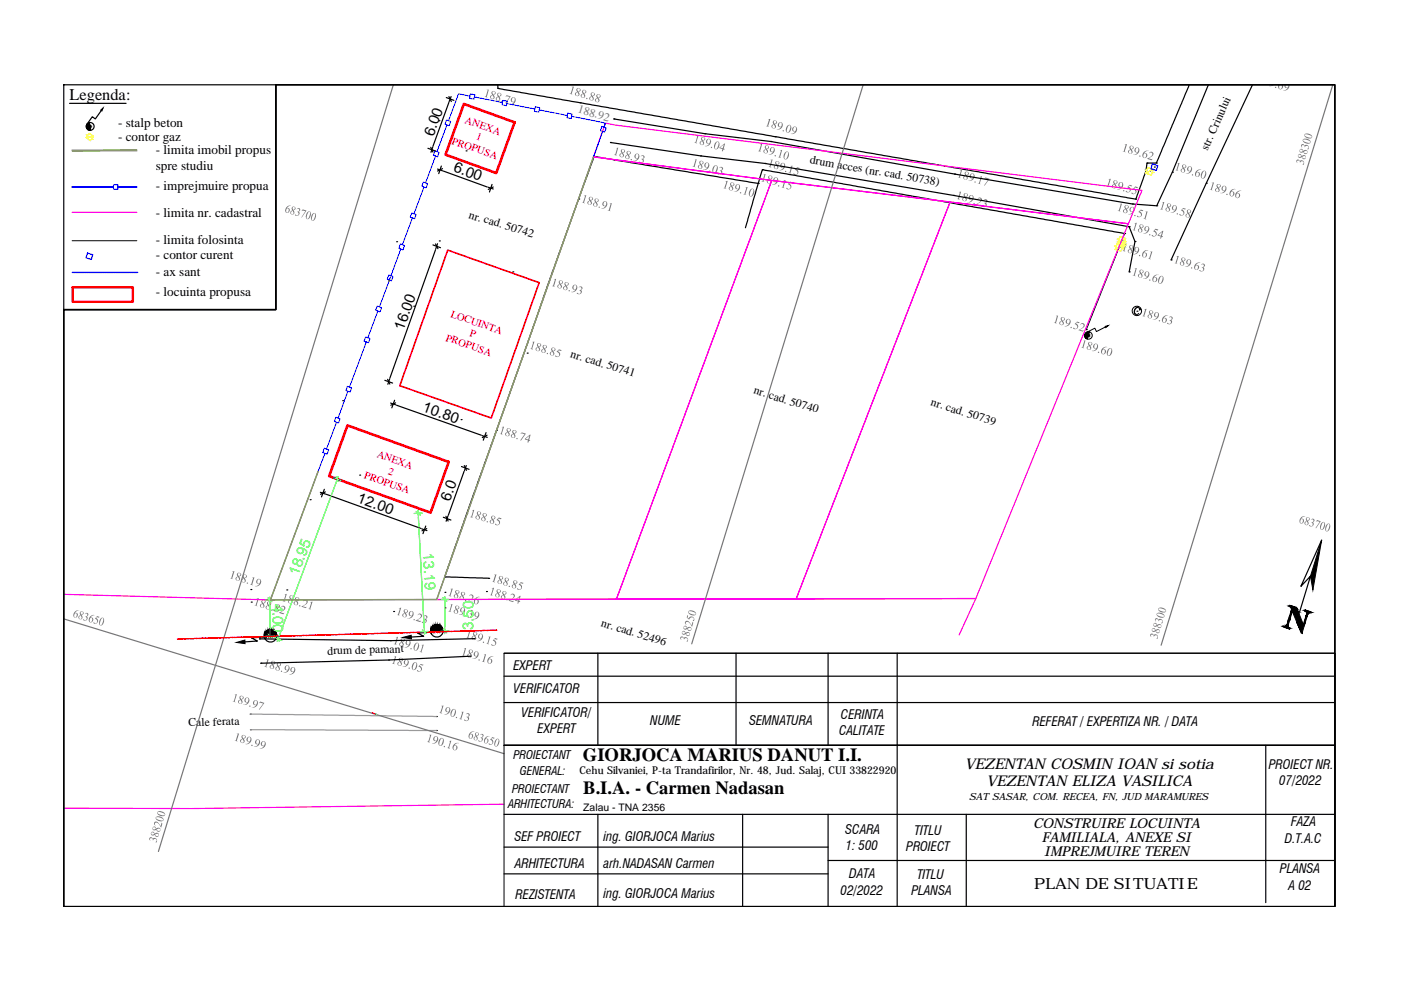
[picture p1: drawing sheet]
<svg xmlns="http://www.w3.org/2000/svg" width="297mm" height="210mm" viewBox="0 0 297 210" stroke-linecap="round" stroke-linejoin="round" font-family="sans-serif">
<defs><g id="words">
<g font-size="3.9">
<text x="123.6" y="161.3">GIORJOCA MARIUS DANUT I.I.</text>
<text x="123.7" y="168.4">B.I.A. - Carmen Nadasan</text>
</g>
<text font-size="3.5" x="14.7" y="21.2">Legenda:</text>
<text font-size="3.3" x="219.3" y="188.6">PLAN DE SITUATIE</text>
<g font-size="3.2">
<text x="91.9" y="29.1" transform="rotate(-70 91.9 29.1)">6.00</text>
<text x="96" y="36.4" transform="rotate(20 96 36.4)">6.00</text>
<text x="85.6" y="70.2" transform="rotate(-71 85.6 70.2)">16.00</text>
<text x="89.4" y="87.2" transform="rotate(20 89.4 87.2)">10.80</text>
<text x="75.6" y="106.5" transform="rotate(20 75.6 106.5)">12.00</text>
<text x="95.4" y="106.5" transform="rotate(-70 95.4 106.5)">6.0</text>
</g>
<g font-size="3.2" fill="#0f0">
<text x="89.7" y="117.2" transform="rotate(87 89.7 117.2)">13.19</text>
<text x="63.2" y="122.2" transform="rotate(-70 63.2 122.2)">18.95</text>
<text x="57.8" y="128" transform="rotate(90 57.8 128)">4.00</text>
<text x="100.3" y="133.6" transform="rotate(-90 100.3 133.6)">3.50</text>
</g>
<g font-size="3.1">
<text x="204.6" y="163.1">VEZENTAN COSMIN IOAN si sotia</text>
<text x="209.1" y="166.7">VEZENTAN ELIZA VASILICA</text>
</g>
<g font-size="2.9">
<text x="219" y="175.6">CONSTRUIRE LOCUINTA</text>
<text x="220.9" y="178.5">FAMILIALA, ANEXE SI</text>
<text x="221.4" y="181.5">IMPREJMUIRE TEREN</text>
</g>
<g font-size="2.8">
<text x="25" y="27">- stalp beton</text>
<text x="25" y="29.9">- contor gaz</text>
<text x="33" y="32.8">- limita imobil propus</text>
<text x="33" y="36">spre studiu</text>
<text x="33" y="40.3">- imprejmuire propua</text>
<text x="33" y="46">- limita nr. cadastral</text>
<text x="33" y="51.8">- limita folosinta</text>
<text x="33" y="55">- contor curent</text>
<text x="33" y="58.4">- ax sant</text>
<text x="33" y="62.9">- locuinta propusa</text>
<text x="108.9" y="142.1">EXPERT</text>
<text x="108.9" y="146.9">VERIFICATOR</text>
<text x="110.6" y="151.9">VERIFICATOR/</text>
<text x="114" y="155.4">EXPERT</text>
<text x="137.9" y="153.6">NUME</text>
<text x="158.8" y="153.6">SEMNATURA</text>
<text x="177.9" y="155.9">CALITATE</text>
<text x="178.3" y="152.3">CERINTA</text>
<text x="218.9" y="154">REFERAT / EXPERTIZA NR. / DATA</text>
<text x="269" y="163.1">PROIECT NR.</text>
<text x="271.2" y="166.5">07/2022</text>
<text x="109.1" y="178.3">SEF PROIECT</text>
<text x="128" y="178.3">ing. GIORJOCA Marius</text>
<text x="179.2" y="176.7">SCARA</text>
<text x="194" y="176.9">TITLU</text>
<text x="272.4" y="178.6">D.T.A.C</text>
<text x="273.7" y="175.1">FAZA</text>
<text x="109.1" y="184">ARHITECTURA</text>
<text x="128" y="184">arh.NADASAN Carmen</text>
<text x="179.3" y="180.2">1: 500</text>
<text x="192.1" y="180.5">PROIECT</text>
<text x="271.4" y="185.2">PLANSA</text>
<text x="109.3" y="190.7">REZISTENTA</text>
<text x="128" y="190.5">ing. GIORJOCA Marius</text>
<text x="178.2" y="189.7">02/2022</text>
<text x="180.1" y="186.2">DATA</text>
<text x="193.2" y="189.9">PLANSA</text>
<text x="194.5" y="186.3">TITLU</text>
<text x="273.2" y="188.7">A 02</text>
</g>
<text font-size="2.5" fill="#767676" x="122.4" y="23.8" transform="rotate(17 122.4 23.8)">188.92</text>
<g font-size="2.5">
<text x="171.6" y="34.5" transform="rotate(10 171.6 34.5)">drum acces (nr. cad. 50738)</text>
<text x="256" y="32" transform="rotate(-65 256 32)">str. Crinului</text>
<text x="99.3" y="46.2" transform="rotate(17 99.3 46.2)">nr. cad. 50742</text>
<text x="120.8" y="75.7" transform="rotate(17 120.8 75.7)">nr. cad. 50741</text>
<text x="159.7" y="83.4" transform="rotate(17 159.7 83.4)">nr. cad. 50740</text>
<text x="197.2" y="86" transform="rotate(17 197.2 86)">nr. cad. 50739</text>
<text x="127.4" y="132.7" transform="rotate(17 127.4 132.7)">nr. cad. 52496</text>
<text x="69.4" y="138.8" transform="rotate(-2 69.4 138.8)">drum de pamant</text>
<text x="39.9" y="154" transform="rotate(-2 39.9 154)">Cale ferata</text>
<text x="108.9" y="161">PROIECTANT</text>
<text x="110.2" y="164.2">GENERAL:</text>
<text x="107.7" y="171.4">ARHITECTURA:</text>
<text x="108.6" y="168.1">PROIECTANT</text>
</g>
<text font-size="2.3" x="122.9" y="164.2">Cehu Silvaniei, P-ta Trandafirilor, Nr. 48, Jud. Salaj, CUI 33822920</text>
<g font-size="2.2" fill="#f00">
<text x="98.4" y="26.1" transform="rotate(19 98.4 26.1)">ANEXA</text>
<text x="100.8" y="29.5" transform="rotate(20 100.8 29.5)">1</text>
<text x="95.7" y="30.5" transform="rotate(19 95.7 30.5)">PROPUSA</text>
<text x="95.4" y="67.2" transform="rotate(19 95.4 67.2)">LOCUINTA</text>
<text x="99.5" y="71.3" transform="rotate(18 99.5 71.3)">P</text>
<text x="94.4" y="72.2" transform="rotate(19 94.4 72.2)">PROPUSA</text>
<text x="77.1" y="101.3" transform="rotate(19 77.1 101.3)">PROPUSA</text>
<text x="79.8" y="96.9" transform="rotate(19 79.8 96.9)">ANEXA</text>
<text x="82.2" y="100.4" transform="rotate(20 82.2 100.4)">2</text>
</g>
<text font-size="2.2" x="123.7" y="172">Zalau - TNA 2356</text>
<text font-size="2.1" x="205.5" y="169.6">SAT SASAR, COM. RECEA, FN, JUD MARAMURES</text>
</g></defs>
<!-- layer: CARTUS_Pen_No__20_Pen_No__41 -->
<g fill="none" stroke="#000" stroke-width=".25">
<path d="M106.9 138.5h176.1v19.5h-176.1h176.1v34.2h-176.1M126.8 138.5v19.5M156.1 138.5v19.5M175.6 138.5v19.5M190.2 138.5v53.7M106.9 143.4h176.1M268.4 158v33.4M106.9 179.6h68.7M106.9 172.7h176.1M126.8 172.7v19.5M157.5 172.7v19.5M175.6 172.7v19.5"/>
<path d="M204.9 172.7v19.5M106.9 185.3h68.7M175.6 182.4h107.4"/>
</g>
<!-- layer: 0 -->
<g fill="none" stroke="#000" stroke-width=".25">
<path d="M13.5 18h45v47.6h-45zM14.7 21.9h12M21.5 23.4l-1.3 1.8-.6-.4-1.2 1.6"/>
<circle cx="19.1" cy="26.8" r=".83"/>
</g>
<g fill="#000" stroke="#000" stroke-width=".21">
<path d="M21.4 23.4l.5-.5-.3 .6z"/>
<path d="M18.3 26.7v.3l.8-.2zM18.3 27l.8-.2-.7 .4zM18.4 27.2l.2 .3 .5-.7z"/>
<path d="M19.1 26.8l-.5 .7 .3 .1zM19.1 26.8l.1 .8h-.3z"/>
<path d="M18.7 26.1l.4 .7-.2-.8zM18.4 26.4l.3-.3 .4 .7zM18.4 26.4l-.1 .3 .8 .1z"/>
</g>
<path d="M15.3 32h13.7v-.2zM15.3 31.8h13.7l-13.7 .2z" fill="#8ab800" stroke="#8ab800" stroke-width=".21"/>
<path d="M15.3 45h13.7" fill="none" stroke="#f0f" stroke-width=".25"/>
<!-- layer: Limita_Proprietate -->
<path d="M15.3 51h13.7" fill="none" stroke="#000" stroke-width=".21"/>
<!-- layer: contor gaz -->
<path d="M18.3 28.5l.3 .2M19.5 29.4l.2 .2M19.8 28.9l-1.5 .3 .8 .6 .7-.9-.9-.6-.6 .9" fill="none" stroke="#ff0" stroke-width=".25"/>
<!-- layer: sant -->
<g fill="none" stroke="#00f" stroke-width=".25">
<path d="M15.3 57.8h.1M15.4 57.8h.1M15.6 57.8h.1M15.7 57.8h.1M15.8 57.8h.1M16 57.8h.1M16.1 57.8h.1M16.3 57.8h.1M16.4 57.8h.1M16.6 57.8h.1M16.7 57.8h.1M16.9 57.8h.1"/>
<path d="M17 57.8h.1M17.2 57.8h.1M17.3 57.8h.1M17.4 57.8h.1M17.6 57.8h.1M17.7 57.8h.1M17.9 57.8h.1M18 57.8h.1M18.1 57.8h.1M18.3 57.8h.1M18.4 57.8h.1M18.6 57.8h.1"/>
<path d="M18.7 57.8h.1M18.9 57.8h.1M19 57.8h.1M19.1 57.8h.1M19.3 57.8h.1M19.4 57.8h.1M19.6 57.8h.1M19.7 57.8h.1M19.9 57.8h.1M20 57.8h.1M20.2 57.8h.1M20.3 57.8h.1"/>
<path d="M20.4 57.8h.1M20.6 57.8h.1M20.7 57.8h.1M20.8 57.8h.1M21 57.8h.1M21.1 57.8h.1M21.3 57.8h.1M21.4 57.8h.1M21.6 57.8h.1M21.7 57.8h.1M21.9 57.8h.1M22 57.8h.1"/>
<path d="M22.2 57.8h.1M22.3 57.8h.1M22.4 57.8h.1M22.6 57.8h.1M22.7 57.8h.1M22.9 57.8h.1M23 57.8h.1M23.1 57.8h.1M23.3 57.8h.1M23.4 57.8h.1M23.6 57.8h.1M23.7 57.8h.1"/>
<path d="M23.8 57.8h.1M24 57.8h.1M24.1 57.8h.1M24.3 57.8h.1M24.4 57.8h.1M24.6 57.8h.1M24.7 57.8h.1M24.9 57.8h.1M25 57.8h.1M25.2 57.8h.1M25.3 57.8h.1M25.4 57.8h.1"/>
<path d="M25.6 57.8h.1M25.7 57.8h.1M25.8 57.8h.1M26 57.8h.1M26.1 57.8h.1M26.3 57.8h.1M26.4 57.8h.1M26.6 57.8h.1M26.7 57.8h.1M26.9 57.8h.1M27 57.8h.1M27.1 57.8h.1"/>
<path d="M27.3 57.8h.1M27.4 57.8h.1M27.6 57.8h.1M27.7 57.8h.1M27.9 57.8h.1M28 57.8h.1M28.1 57.8h.1M28.3 57.8h.1M28.4 57.8h.1M28.6 57.8h.1M28.7 57.8h.1M28.8 57.8h.1"/>
<path d="M29 57.8h.1"/>
</g>
<!-- layer: 0_PCT_SIMBOLURI -->
<path d="M93.1 25.6h.1M126 33.2h.1M84.1 51.3h.1M72.7 84.9h.1M65.8 105.9h.1M60.8 125.1h.1" fill="none" stroke="#000" stroke-width=".25"/>
<!-- layer: 0_pct_cote -->
<g fill="#767676">
<path d="M60.3 126l.5-.1-.5 1.5 .2 .2-.6-.1 .2-.1 .4-1.1z"/>
<path d="M64.4 127.3l.5-.1 .3 .2v.5l-1 .7 .5 .1 .3-.1-.2 .3-.9-.3 .8-.4 .3-.4-.1-.4-.4-.1-.2 .2z"/>
<path d="M65.8 127.7l.5-.1-.5 1.4 .2 .3-.7-.2h.3l.4-1.2v-.2z"/>
<path d="M61.4 126.4l.4-.2 .4 .3v.3l-.4 .2 .2 .7-.3 .3-.6-.3v-.4l.4-.3-.1-.2zM61.7 126.4l-.2 .2 .2 .4a.33 .33 0 0 0 .4-.4 .33 .33 0 0 0-.4-.2zM61.4 127.2l-.1 .2a.32 .32 0 0 0 0 .4 .32 .32 0 0 0 .5-.1 .32 .32 0 0 0-.1-.4z"/>
<path d="M62.6 126.7l.5-.1 .4 .3-.1 .3-.4 .2 .2 .4v.3l-.4 .2-.4-.1-.2-.3 .2-.3a.27 .27 0 0 0 .3-.2 .27 .27 0 0 0-.2-.3zM62.9 126.7l-.1 .3 .2 .4 .2-.2a.29 .29 0 0 0 .1-.4 .29 .29 0 0 0-.4-.1zM62.6 127.5l-.1 .2a.33 .33 0 0 0 .1 .5 .33 .33 0 0 0 .4-.1 .33 .33 0 0 0-.2-.5z"/>
<circle cx="63.6" cy="128.4" r=".15"/>
</g>
<!-- layer: 0_PCT_SIMBOLURI -->
<path d="M53.2 125h.1" fill="none" stroke="#000" stroke-width=".25"/>
<!-- layer: 0_pct_cote -->
<g fill="#767676">
<path d="M49.2 121.2l.5-.1-.5 1.4 .2 .3-.6-.2h.2l.4-1.1v-.2z"/>
<path d="M53.4 122.5l.5-.1-.4 1.5 .2 .2-.7-.2h.3l.4-1.2z"/>
<path d="M50.3 121.6l.2-.2 .5 .2a.39 .39 0 0 1 .1 .4 .39 .39 0 0 1-.4 .2l.2 .6-.3 .3h-.4l-.2-.2-.1-.3 .2-.3a.2 .2 0 0 0 .3-.1 .2 .2 0 0 0-.2-.3zM50.5 121.5l-.1 .4 .2 .3 .2-.1a.3 .3 0 0 0 .1-.4 .3 .3 0 0 0-.4-.2zM50.3 122.3v.1a.33 .33 0 0 0-.3 .3 .33 .33 0 0 0 .4 .3 .33 .33 0 0 0 .3-.3z"/>
<path d="M51.5 121.9l.4-.1 .4 .3v.4l-.4 .1 .2 .5-.1 .2-.2 .2-.5-.1-.1-.2 .1-.4a.25 .25 0 0 0 .3-.2 .25 .25 0 0 0-.2-.3zM51.7 121.9l-.1 .3 .2 .3 .3-.2a.29 .29 0 0 0 0-.4 .29 .29 0 0 0-.4 0zM51.5 122.8l-.2 .3a.32 .32 0 0 0 .3 .3 .32 .32 0 0 0 .4-.2 .32 .32 0 0 0-.3-.4v-.1z"/>
<path d="M54.5 122.9l.6-.1 .3 .6-.5 .7-.7 .2h-.2l.5-.1 .5-.4h-.4l-.3-.3zM54.8 122.8l-.3 .5a.31 .31 0 0 0 .4 .4 .31 .31 0 0 0 .2-.4l.1-.1a.33 .33 0 0 0-.4-.4z"/>
<circle cx="52.4" cy="123.6" r=".13"/>
</g>
<!-- layer: 0_PCT_SIMBOLURI -->
<path d="M53.3 127.7h.1" fill="none" stroke="#000" stroke-width=".25"/>
<!-- layer: 0_pct_cote -->
<g fill="#767676">
<path d="M54.4 126.9h.5l-.5 1.4 .2 .3-.7-.3h.3l.4-1.1v-.2z"/>
<path d="M59.6 128.6l.5-.2 .4 .4-.3 .6-.7 .4 .6 .2 .2-.1-.2 .3-.9-.3 .6-.3 .5-.5-.2-.5h-.3l-.2 .2z"/>
<path d="M55.5 127.3l.4-.1 .4 .3-.1 .3-.3 .2 .2 .3-.1 .4-.2 .1h-.5l-.2-.4 .2-.3a.23 .23 0 0 0 .3-.1 .23 .23 0 0 0-.2-.3zM55.7 127.2l-.1 .5 .2 .2 .3-.2a.29 .29 0 0 0 0-.4 .29 .29 0 0 0-.4-.1zM55.5 128.1l-.1 .1a.34 .34 0 0 0 0 .5 .34 .34 0 0 0 .5 0 .34 .34 0 0 0-.2-.5z"/>
<path d="M56.7 127.7l.5-.2 .3 .3v.3l-.5 .2 .3 .4-.1 .4h-.7l-.2-.2 .1-.4a.27 .27 0 0 0 .3-.2 .27 .27 0 0 0-.1-.3zM56.9 127.6l-.1 .4 .2 .3 .2-.2a.29 .29 0 0 0 .1-.4 .29 .29 0 0 0-.4-.1zM56.7 128.5l-.2 .4 .2 .2a.31 .31 0 0 0 .4-.1 .31 .31 0 0 0-.2-.4l-.1-.2z"/>
<path d="M58.5 128.2h.6a.36 .36 0 0 1 .2 .4 .36 .36 0 0 1-.4 .2l.1 .3a.45 .45 0 0 1-.2 .7 .45 .45 0 0 1-.6-.4 .45 .45 0 0 1 .4-.5l-.2-.3zM58.6 128.3v.3l.2 .2h.1a.31 .31 0 0 0 .3-.5 .31 .31 0 0 0-.6 0zM58.4 129.1l-.1 .4 .3 .2a.35 .35 0 0 0 .3-.3 .35 .35 0 0 0-.2-.4z"/>
<circle cx="57.6" cy="129.4" r=".15"/>
</g>
<!-- layer: 0_PCT_SIMBOLURI -->
<path d="M55 135.5h.1M55.3 140.6h.1" fill="none" stroke="#000" stroke-width=".25"/>
<!-- layer: 0_pct_cote -->
<g fill="#767676">
<path d="M56.4 139.9l.6-.1-.5 1.4 .1 .3-.6-.2h.3l.4-1.2z"/>
<path d="M57.6 140.2h.6l.2 .3-.2 .3a.22 .22 0 0 0-.3 .1 .22 .22 0 0 0 .2 .3v.3l-.2 .3h-.3l-.4-.2v-.4l.4-.2-.1-.4zM57.7 140.3v.3l.2 .3 .1-.1a.3 .3 0 0 0 .2-.4 .3 .3 0 0 0-.5-.1zM57.5 141.1l-.2 .3 .2 .3a.33 .33 0 0 0 .4-.2 .33 .33 0 0 0-.2-.4z"/>
<path d="M58.7 140.7l.2-.2 .5 .1 .2 .2-.2 .4a.22 .22 0 0 0-.3 .2 .22 .22 0 0 0 .2 .2l-.1 .5-.3 .1-.3-.1a.44 .44 0 0 1-.2-.5 .44 .44 0 0 1 .5-.3zM58.9 140.6v.3l.2 .3 .2-.1a.3 .3 0 0 0 .1-.4 .3 .3 0 0 0-.5-.1zM58.8 141.4l-.2 .3 .1 .4a.32 .32 0 0 0 .5-.1 .32 .32 0 0 0-.2-.5z"/>
<path d="M60.5 141.3l.3-.3 .4 .1 .2 .7-.3 .6-.9 .2h-.1h.4l.5-.5-.6-.1-.1-.5zM60.8 141.2l-.2 .4a.33 .33 0 0 0 .4 .4 .33 .33 0 0 0 .2-.5 .29 .29 0 0 0-.1-.3 .29 .29 0 0 0-.3 0z"/>
<path d="M61.7 141.7l.3-.3 .4 .1 .2 .6-.4 .7-.8 .2-.1-.1h.4l.5-.4-.5-.1zM62 141.5l-.1 .2-.1 .4a.32 .32 0 0 0 .4 .3 .32 .32 0 0 0 .2-.5v-.3z"/>
<circle cx="59.7" cy="142.3" r=".13"/>
</g>
<!-- layer: 0_PCT_SIMBOLURI -->
<path d="M53.1 151.4h.1" fill="none" stroke="#000" stroke-width=".25"/>
<!-- layer: 0_pct_cote -->
<g fill="#767676">
<path d="M49.8 147.3l.4-.1-.4 1.5 .1 .2-.6-.2 .3-.1 .3-1.1v-.2z"/>
<path d="M55.2 148.7l.9 .3-1.1 1.5-.1-.1 .9-1.2-.5-.2-.3 .1z"/>
<path d="M50.9 147.6l.4-.1 .3 .2a.4 .4 0 0 1-.4 .6l.2 .4a.47 .47 0 0 1-.4 .5 .47 .47 0 0 1-.5-.4 .47 .47 0 0 1 .4-.5l-.1-.2zM51 147.7l.2 .5 .2-.1a.29 .29 0 0 0 0-.5 .29 .29 0 0 0-.4 .1zM50.8 148.5l-.2 .4a.32 .32 0 0 0 .6 .2 .32 .32 0 0 0-.1-.6l-.1-.1z"/>
<path d="M52 148.1l.2-.2h.4l.3 .7-.4 .6-.7 .3-.3-.1 .6-.1 .4-.4-.6-.1-.1-.4zM52.2 148.1l-.2 .3a.31 .31 0 0 0 .3 .5 .31 .31 0 0 0 .3-.4l.1-.1a.3 .3 0 0 0-.1-.4 .3 .3 0 0 0-.4 .1z"/>
<path d="M53.7 148.7l.2-.2 .5-.1 .2 .2 .1 .5-.4 .7-.7 .3-.2-.1 .4-.1 .5-.4-.6-.1zM54 148.6l-.1 .4a.32 .32 0 0 0 .2 .4 .32 .32 0 0 0 .4-.4 .32 .32 0 0 0-.1-.4 .32 .32 0 0 0-.4 0z"/>
<circle cx="53" cy="149.7" r=".14"/>
</g>
<!-- layer: 0_PCT_SIMBOLURI -->
<path d="M53.1 154.7h.1" fill="none" stroke="#000" stroke-width=".25"/>
<!-- layer: 0_pct_cote -->
<g fill="#767676">
<path d="M50.2 155.6l.5-.1-.5 1.4 .1 .3-.5-.2h.2l.4-1.2z"/>
<path d="M51.3 155.9l.2-.1 .4 .1 .2 .3-.1 .3a.19 .19 0 0 0-.3 .1 .19 .19 0 0 0 .1 .3l.1 .4-.4 .3-.6-.3 .1-.4a.3 .3 0 0 0 .3-.2 .3 .3 0 0 0-.1-.3zM51.5 155.9l-.1 .5 .2 .2 .2-.2a.3 .3 0 0 0 .1-.4 .3 .3 0 0 0-.4-.1zM51.2 156.8l-.1 .2a.32 .32 0 0 0 .1 .4 .32 .32 0 0 0 .5-.1 .32 .32 0 0 0-.2-.4l-.1-.2z"/>
<path d="M52.4 156.4l.5-.2 .4 .4v.5l-.3 .5-.6 .2h-.4l.5-.2 .4-.4-.3 .1a.53 .53 0 0 1-.2-.9zM52.7 156.3l-.2 .4a.34 .34 0 0 0 .4 .5 .34 .34 0 0 0 .2-.6 .27 .27 0 0 0-.1-.3 .27 .27 0 0 0-.3 0z"/>
<path d="M54.2 157l.3-.3 .4 .1 .2 .7-.3 .6-.9 .3-.1-.1h.4l.6-.5-.6-.1-.1-.4zM54.5 156.9l-.2 .4a.33 .33 0 0 0 .4 .4 .33 .33 0 0 0 .2-.5 .29 .29 0 0 0-.1-.3 .29 .29 0 0 0-.3 0z"/>
<path d="M55.4 157.3l.3-.2 .4 .1 .3 .6-.5 .7-.7 .2-.2-.1 .4 .1 .5-.5-.6-.2zM55.6 157.3v.3a.33 .33 0 0 0 .3 .5 .33 .33 0 0 0 .2-.5 .28 .28 0 0 0-.1-.4 .28 .28 0 0 0-.4 .1z"/>
<circle cx="53.4" cy="158" r=".13"/>
</g>
<!-- layer: 0_PCT_SIMBOLURI -->
<path d="M92.5 154.9h.1" fill="none" stroke="#000" stroke-width=".25"/>
<!-- layer: 0_pct_cote -->
<g fill="#767676">
<path d="M91 155.8h.5l-.5 1.5 .2 .2-.6-.2 .2-.1 .4-1.1z"/>
<path d="M95.2 157.1l.5-.1-.5 1.6 .2 .2-.6-.2 .3-.1 .3-1.1v-.2z"/>
<path d="M92 156.3l.3-.2h.3l.3 .3v.5l-.3 .5-.9 .3-.1-.1h.5l.4-.5h-.4l-.2-.2zM92.3 156.2l-.2 .3 .1 .5a.45 .45 0 0 0 .5-.2 .45 .45 0 0 0-.1-.6z"/>
<path d="M93.2 156.7l.5-.3 .4 .4-.1 .8-.5 .5h-.4l-.2-.4zM93.6 156.6l-.5 1a.28 .28 0 0 0 .2 .5 .28 .28 0 0 0 .4-.4l.2-.8a.25 .25 0 0 0 0-.3 .25 .25 0 0 0-.3 0z"/>
<path d="M96.3 157.8l.4-.3 .6 .1-.7 .1-.3 .4h.4l.3 .3-.1 .4-.3 .3-.4-.1-.3-.3 .1-.5zM96.3 158.1l-.1 .5a.34 .34 0 0 0 .4 .4 .34 .34 0 0 0 .1-.6 .29 .29 0 0 0-.1-.3 .29 .29 0 0 0-.3 0z"/>
<circle cx="94.2" cy="158.3" r=".14"/>
</g>
<!-- layer: 0_PCT_SIMBOLURI -->
<path d="M92.5 151.9h.1" fill="none" stroke="#000" stroke-width=".25"/>
<!-- layer: 0_pct_cote -->
<g fill="#767676">
<path d="M93.5 149.7l.5-.1-.4 1.4 .1 .3-.6-.2h.3l.3-1v-.3z"/>
<path d="M97.8 150.9h.5l-.5 1.4 .2 .3-.7-.2h.3l.4-1.2v-.2z"/>
<path d="M98.8 151.4l.5-.2a.37 .37 0 0 1 .3 .4 .37 .37 0 0 1-.4 .4l.3 .2-.1 .4-.3 .3h-.4a.18 .18 0 0 1-.2-.1 .18 .18 0 0 1 0-.2l.3 .2 .4-.1v-.4l-.3-.3h.2a.32 .32 0 0 0 .2-.5 .32 .32 0 0 0-.5 0z"/>
<path d="M94.6 150.1l.2-.2 .4 .1 .2 .2 .1 .5-.4 .6-.8 .2h-.2l.5-.1 .5-.5-.4 .1-.2-.2-.1-.4zM94.8 150.1l-.1 .5a.32 .32 0 0 0 .4 .3 .32 .32 0 0 0 .2-.5 .29 .29 0 0 0-.1-.3 .29 .29 0 0 0-.4 0z"/>
<path d="M95.8 150.6l.2-.2 .4-.1 .3 .4-.2 .8-.5 .5h-.3l-.2-.4v-.5zM96.1 150.5l-.4 1a.28 .28 0 0 0 .2 .4 .28 .28 0 0 0 .3-.3l.2-.8a.24 .24 0 0 0 0-.4 .24 .24 0 0 0-.3 .1z"/>
<circle cx="96.8" cy="152.1" r=".14"/>
</g>
<!-- layer: 0_PCT_SIMBOLURI -->
<path d="M82.4 139.9h.1" fill="none" stroke="#000" stroke-width=".25"/>
<!-- layer: 0_pct_cote -->
<g fill="#767676">
<path d="M83.5 139.2l.5-.1-.5 1.6 .2 .1-.6-.1 .3-.1 .3-1.1v-.2z"/>
<path d="M88.7 141.3l.5-.5 .6 .2-.2 .1-.5-.1-.1 .2 .4 .3 .1 .4-.2 .4-.4 .1a.26 .26 0 0 1-.4 0 .26 .26 0 0 1 0-.3l.3 .2a.51 .51 0 0 0 .4-.6 .51 .51 0 0 0-.5-.4z"/>
<path d="M84.6 139.6l.5-.1 .3 .3v.3l-.4 .1 .2 .5-.1 .3-.2 .2-.5-.1-.1-.3 .1-.4a.25 .25 0 0 0 .3-.1 .25 .25 0 0 0-.1-.4zM84.9 139.6l-.2 .2 .2 .4 .3-.2a.29 .29 0 0 0 0-.4 .29 .29 0 0 0-.3 0zM84.6 140.4l-.1 .1a.33 .33 0 0 0 0 .5 .33 .33 0 0 0 .4 0l.1-.3-.1-.2-.1-.2z"/>
<path d="M85.8 140l.3-.2 .4 .1 .2 .6-.5 .8-.8 .1h-.1l.6-.1 .4-.4h-.4l-.2-.2-.1-.4zM86 139.9l-.1 .4a.34 .34 0 0 0 .3 .5 .34 .34 0 0 0 .3-.5 .29 .29 0 0 0-.1-.3 .29 .29 0 0 0-.4-.1z"/>
<path d="M87.5 140.7l.4-.3a.65 .65 0 0 1 .6 .4 .65 .65 0 0 1-.1 .7l-.4 .5h-.5l-.2-.7zM87.9 140.6l-.4 .9a.3 .3 0 0 0 .1 .5 .3 .3 0 0 0 .4-.3l.3-.8a.26 .26 0 0 0-.1-.4 .26 .26 0 0 0-.3 .1z"/>
<circle cx="86.7" cy="141.7" r=".13"/>
</g>
<!-- layer: 0_PCT_SIMBOLURI -->
<path d="M82.8 135.8h.1" fill="none" stroke="#000" stroke-width=".25"/>
<!-- layer: 0_pct_cote -->
<g fill="#767676">
<path d="M83.9 135.1l.5-.1-.4 1.4 .1 .3-.6-.1 .2-.1 .4-1.3z"/>
<path d="M89.3 136.8l.5-.1-.4 1.5 .1 .2-.5-.2 .2-.1 .3-1.1v-.2z"/>
<path d="M85 135.5l.2-.2 .4 .1a.38 .38 0 0 1 .2 .5 .38 .38 0 0 1-.4 .2l.2 .6-.3 .4-.6-.3-.1-.3 .2-.2a.2 .2 0 0 0 .3-.2 .2 .2 0 0 0-.2-.2zM85.3 135.4l-.2 .4 .2 .3 .3-.2a.3 .3 0 0 0 .1-.4 .3 .3 0 0 0-.4-.1zM85 136.3l-.2 .3 .1 .3a.35 .35 0 0 0 .5-.1 .35 .35 0 0 0-.2-.5z"/>
<path d="M86.2 135.9l.2-.2h.4l.2 .3 .1 .5-.5 .6-.7 .2-.2-.1h.5l.5-.5-.4 .1-.3-.2zM86.4 135.8l-.2 .4a.35 .35 0 0 0 .4 .5 .35 .35 0 0 0 .2-.6 .27 .27 0 0 0-.1-.3 .27 .27 0 0 0-.3 0z"/>
<path d="M87.9 136.6l.6-.3 .4 .5-.2 .8-.4 .4-.4-.1-.2-.4zM88.3 136.4l-.4 1a.31 .31 0 0 0 .2 .5 .31 .31 0 0 0 .3-.4l.3-.7a.28 .28 0 0 0-.1-.3 .28 .28 0 0 0-.3-.1z"/>
<circle cx="87.1" cy="137.5" r=".14"/>
</g>
<!-- layer: 0_PCT_SIMBOLURI -->
<path d="M83.5 129.7h.1" fill="none" stroke="#000" stroke-width=".25"/>
<!-- layer: 0_pct_cote -->
<g fill="#767676">
<path d="M84.6 128.9l.5-.1-.5 1.5 .2 .2-.6-.1 .2-.2 .4-1.1z"/>
<path d="M88.6 130.2l.4-.1 .5 .3-.2 .6-.9 .5 .6 .2 .3-.1-.2 .3-1-.3 1.1-.8 .1-.3-.2-.2-.3-.1-.2 .3z"/>
<path d="M89.8 130.7l.3-.2h.3a.37 .37 0 0 1 .2 .4 .37 .37 0 0 1-.3 .3l.2 .3-.1 .3-.2 .3h-.4a.21 .21 0 0 1-.2 0 .21 .21 0 0 1-.1-.3l.3 .2h.3l.2-.4-.4-.4h.3a.31 .31 0 0 0 .1-.5 .31 .31 0 0 0-.5 0z"/>
<path d="M85.7 129.3h.6l.2 .2-.1 .3a.25 .25 0 0 0-.3 .2 .25 .25 0 0 0 .1 .3v.4l-.5 .2-.4-.4 .2-.4a.24 .24 0 0 0 .2-.2 .24 .24 0 0 0-.1-.2zM85.9 129.3l-.1 .3 .3 .3a.31 .31 0 0 0 .3-.4 .31 .31 0 0 0-.5-.2zM85.7 130.1l-.2 .2a.31 .31 0 0 0 .1 .5 .31 .31 0 0 0 .5-.2 .31 .31 0 0 0-.2-.4z"/>
<path d="M86.8 129.7l.4-.2 .3 .1 .2 .3v.5l-.6 .6-.6 .1-.1-.1h.4l.5-.4-.6-.1zM87.1 129.7l-.2 .5a.33 .33 0 0 0 .4 .3 .33 .33 0 0 0 .2-.5l-.1-.3z"/>
<circle cx="87.8" cy="131.4" r=".13"/>
</g>
<!-- layer: 0_PCT_SIMBOLURI -->
<path d="M100.6 135.4h.1" fill="none" stroke="#000" stroke-width=".25"/>
<!-- layer: 0_pct_cote -->
<g fill="#767676">
<path d="M99.3 133.7h.5l-.5 1.5 .2 .2-.6-.2 .2-.1 .4-1.1v-.2z"/>
<path d="M103.5 135l.5-.1-.5 1.6 .2 .1-.6-.1 .2-.1 .4-1.1v-.2z"/>
<path d="M105 135.3l.5 .2-.1 .1-.5-.1-.2 .2 .4 .3 .1 .5-.3 .3-.4 .1a.17 .17 0 0 1-.3-.1 .17 .17 0 0 1 .1-.2l.2 .2 .5-.1v-.5l-.5-.4z"/>
<path d="M100.3 134.2l.5-.2 .3 .3a.36 .36 0 0 1-.3 .5l.1 .3v.5l-.4 .1-.5-.3a.45 .45 0 0 1 .5-.6zM100.6 134.1l-.1 .3 .2 .3 .2-.1a.3 .3 0 0 0 .1-.5 .3 .3 0 0 0-.4 0zM100.4 134.9l-.2 .3a.34 .34 0 0 0 .1 .4 .34 .34 0 0 0 .5-.2 .34 .34 0 0 0-.2-.4z"/>
<path d="M101.4 134.6l.4-.2h.4l.2 .6-.4 .7-.7 .3-.2-.1 .6-.2 .3-.3-.6-.1zM101.7 134.5l-.1 .6a.34 .34 0 0 0 .5 .2 .34 .34 0 0 0 .1-.5 .3 .3 0 0 0-.1-.3 .3 .3 0 0 0-.4 0z"/>
<circle cx="102.5" cy="136.2" r=".14"/>
</g>
<!-- layer: 0_PCT_SIMBOLURI -->
<path d="M99.7 139.1h.1" fill="none" stroke="#000" stroke-width=".25"/>
<!-- layer: 0_pct_cote -->
<g fill="#767676">
<path d="M98.4 137.5l.4-.1-.4 1.4 .1 .3-.6-.2h.3l.3-1.1 .1-.2z"/>
<path d="M102.6 138.8l.5-.1-.5 1.4 .2 .3-.6-.2 .3-.1 .3-1.2z"/>
<path d="M99.5 137.8h.6l.2 .5-.5 .2 .2 .4-.1 .4-.5 .1-.2-.1a.46 .46 0 0 1-.1-.5 .46 .46 0 0 1 .4-.3l-.1-.3zM99.7 137.8l-.1 .4 .2 .3 .2-.2a.29 .29 0 0 0 .1-.4 .29 .29 0 0 0-.4-.1zM99.4 138.7l-.1 .1a.32 .32 0 0 0 0 .5 .32 .32 0 0 0 .5 0 .32 .32 0 0 0-.1-.5l-.1-.2z"/>
<path d="M100.5 138.4l.3-.3h.4l.2 .3 .1 .4-.4 .7-.9 .2 .5-.1 .4-.5-.6-.1zM100.8 138.2l-.1 .5a.29 .29 0 0 0 .2 .4 .29 .29 0 0 0 .3-.3l.1-.2a.3 .3 0 0 0-.1-.4 .3 .3 0 0 0-.4 0z"/>
<path d="M103.5 139.6l.4-.4h.8l-.7 .1-.3 .4h.4l.3 .3v.3l-.4 .4h-.4l-.3-.3v-.5zM103.6 139.8l-.1 .5a.32 .32 0 0 0 .4 .4 .32 .32 0 0 0 .2-.5v-.2a.27 .27 0 0 0-.1-.2 .27 .27 0 0 0-.4 0z"/>
<circle cx="101.6" cy="139.9" r=".13"/>
</g>
<!-- layer: 0_PCT_SIMBOLURI -->
<path d="M94.3 128.9h.1" fill="none" stroke="#000" stroke-width=".25"/>
<!-- layer: 0_pct_cote -->
<g fill="#767676">
<path d="M95.5 128.2l.4-.1-.4 1.3 .1 .4-.5-.2 .2-.1 .3-1v-.3z"/>
<path d="M99.5 129.5l.3-.2 .2 .1a.37 .37 0 0 1 .3 .4 .37 .37 0 0 1-.3 .3l.2 .2-.1 .5-.3 .2h-.3a.18 .18 0 0 1-.3-.1 .18 .18 0 0 1 0-.2h.1a.35 .35 0 0 0 .6 0 .35 .35 0 0 0-.3-.5v-.1a.33 .33 0 0 0 .5-.1 .33 .33 0 0 0-.1-.5 .33 .33 0 0 0-.5 .1z"/>
<path d="M96.6 128.5l.3-.1 .4 .1 .1 .4-.5 .3 .3 .5-.2 .4h-.4l-.4-.2a.52 .52 0 0 1 .5-.7l-.2-.3zM96.8 128.5l-.1 .2 .2 .4 .2-.1a.29 .29 0 0 0 .1-.4 .29 .29 0 0 0-.4-.1zM96.5 129.4l-.1 .1a.33 .33 0 0 0 .1 .5 .33 .33 0 0 0 .5-.1 .33 .33 0 0 0-.2-.5l-.1-.1z"/>
<path d="M97.8 128.9l.3-.1h.3l.2 .4v.5l-.5 .5-.7 .2-.1-.1h.4l.5-.5h-.4l-.2-.3zM98 128.9l-.2 .3a.31 .31 0 0 0 .2 .5 .31 .31 0 0 0 .4-.3v-.4z"/>
<path d="M100.7 129.9l.3-.2h.4l.2 .4v.4l-.5 .7-.7 .1-.1-.1h.5l.4-.4-.5-.1-.1-.3zM101 129.8l-.2 .5a.34 .34 0 0 0 .4 .4 .34 .34 0 0 0 .2-.6 .27 .27 0 0 0-.1-.3 .27 .27 0 0 0-.3 0z"/>
<circle cx="98.7" cy="130.6" r=".13"/>
</g>
<!-- layer: 0_PCT_SIMBOLURI -->
<path d="M94.3 125.6h.1" fill="none" stroke="#000" stroke-width=".25"/>
<!-- layer: 0_pct_cote -->
<g fill="#767676">
<path d="M95.5 124.9l.5-.1-.5 1.4 .2 .3-.6-.2h.2l.3-1 .1-.3z"/>
<path d="M99.6 126.1h.5l.3 .3-.1 .5-.9 .5 .5 .2 .3-.1-.2 .3-1-.3 1.1-.8v-.3l-.3-.2-.3 .2z"/>
<path d="M96.6 125.3l.5-.2 .2 .2a.39 .39 0 0 1 0 .4 .39 .39 0 0 1-.3 .2l.2 .6-.3 .3-.6-.2-.1-.3 .2-.2a.24 .24 0 0 0 .3-.3 .24 .24 0 0 0-.2-.2zM96.8 125.2l-.1 .4 .2 .2 .3-.1a.29 .29 0 0 0 0-.4 .29 .29 0 0 0-.4-.1zM96.6 126.1l-.2 .3a.32 .32 0 0 0 .5 .3 .32 .32 0 0 0-.1-.6l-.1-.1z"/>
<path d="M97.8 125.6l.6-.1 .2 .3v.3l-.5 .2 .3 .4-.1 .4-.5 .1-.3-.3a.52 .52 0 0 1 .4-.6l-.2-.3zM98 125.6l-.1 .4 .2 .2 .3-.2a.29 .29 0 0 0 0-.4 .29 .29 0 0 0-.4 0zM97.8 126.4l-.1 .1a.33 .33 0 0 0 0 .5 .33 .33 0 0 0 .5 0 .33 .33 0 0 0-.2-.5l-.1-.1z"/>
<path d="M100.7 126.9l.7-.4 .4 .1-.6 .1-.3 .4 .5 .1 .1 .3-.1 .3-.3 .3-.5-.1-.1-.3zM100.8 127.2l-.1 .4a.34 .34 0 0 0 .3 .4 .34 .34 0 0 0 .3-.5 .34 .34 0 0 0-.2-.3 .34 .34 0 0 0-.3 0z"/>
<circle cx="98.7" cy="127.3" r=".15"/>
</g>
<!-- layer: 0_PCT_SIMBOLURI -->
<path d="M94.3 122.3h.1M103.6 122.6h.1" fill="none" stroke="#000" stroke-width=".25"/>
<!-- layer: 0_pct_cote -->
<g fill="#767676">
<path d="M104.7 121.9l.6-.1-.5 1.4 .2 .3-.7-.2h.3l.4-1.2z"/>
<path d="M110.4 123.4l.6 .2-.2 .2-.4-.2-.2 .2 .4 .3 .1 .6-.3 .3-.4 .1-.4-.3 .7 .2 .2-.3-.1-.5-.4-.2z"/>
<path d="M105.8 122.3l.2-.2 .5 .1 .2 .3-.1 .3a.26 .26 0 0 0-.4 .2 .26 .26 0 0 0 .2 .3v.3l-.2 .2-.6-.2v-.5l.3-.2-.1-.3zM106.1 122.2l-.1 .4 .2 .2 .2-.1a.29 .29 0 0 0 .1-.4 .29 .29 0 0 0-.4-.1zM105.8 123.1l-.2 .3a.34 .34 0 0 0 .3 .4 .34 .34 0 0 0 .4-.2 .34 .34 0 0 0-.2-.5l-.1-.1z"/>
<path d="M107.1 122.6l.5-.1 .2 .2a.42 .42 0 0 1-.4 .6l.3 .5-.3 .4h-.4l-.3-.2v-.4l.2-.2a.25 .25 0 0 0 .2-.2 .25 .25 0 0 0-.1-.3zM107.3 122.6l-.1 .4 .2 .2h.1a.31 .31 0 0 0 .2-.4 .31 .31 0 0 0-.4-.2zM107 123.4l-.1 .3v.4a.33 .33 0 0 0 .5-.2 .33 .33 0 0 0-.2-.4v-.2z"/>
<path d="M108.9 123.2l.5-.2 .2 .3a.39 .39 0 0 1 0 .4 .39 .39 0 0 1-.4 .2l.2 .6-.2 .2h-.3a.45 .45 0 0 1-.4-.4 .45 .45 0 0 1 .5-.4l-.2-.5zM109.1 123.2l-.1 .2 .2 .4 .2-.2a.28 .28 0 0 0 .1-.4 .28 .28 0 0 0-.4 0zM108.8 124l-.1 .4a.32 .32 0 0 0 .5 .2 .32 .32 0 0 0-.1-.6l-.1-.1z"/>
<circle cx="108" cy="124.3" r=".14"/>
</g>
<!-- layer: 0_PCT_SIMBOLURI -->
<path d="M103.1 125.4h.1" fill="none" stroke="#000" stroke-width=".25"/>
<!-- layer: 0_pct_cote -->
<g fill="#767676">
<path d="M104.2 124.7h.5l-.4 1.4 .2 .3-.6-.3h.2l.4-1.1v-.2z"/>
<path d="M108.3 126.1a.51 .51 0 0 1 .8 .1 .51 .51 0 0 1-.4 .7l-.6 .4 .6 .2 .3-.1-.2 .3-1-.3 .8-.5 .3-.4-.1-.4h-.4l-.1 .1z"/>
<path d="M105.3 125.1l.3-.1h.4l.2 .3-.1 .3a.18 .18 0 0 0-.3 .1 .18 .18 0 0 0 0 .2l.1 .2a.46 .46 0 0 1-.3 .6 .46 .46 0 0 1-.6-.4 .46 .46 0 0 1 .5-.5l-.2-.4zM105.6 125l-.1 .5 .2 .2 .2-.2a.29 .29 0 0 0 .1-.4 .29 .29 0 0 0-.4-.1zM105.3 125.9l-.1 .5 .4 .2 .2-.3-.3-.5z"/>
<path d="M106.5 125.5l.6-.2 .3 .3v.3l-.5 .2 .3 .4-.2 .4-.5 .1-.2-.1-.1-.4 .2-.3a.2 .2 0 0 0 .3-.1 .2 .2 0 0 0-.2-.3zM106.7 125.5v.3l.2 .3 .3-.3v-.2l-.3-.2zM106.5 126.3l-.1 .5a.32 .32 0 0 0 .6 0 .32 .32 0 0 0-.2-.5l-.1-.1z"/>
<path d="M109.2 127.2l1.1-.9 .1 .1-.3 1 .2 .1v.2l-.3-.1-.1 .4h-.2l.1-.5-.7-.2zM109.3 127.2l.6 .2 .2-.8z"/>
<circle cx="107.5" cy="127.1" r=".13"/>
</g>
<!-- layer: 0_PCT_SIMBOLURI -->
<path d="M98.9 108.9h.1" fill="none" stroke="#000" stroke-width=".25"/>
<!-- layer: 0_pct_cote -->
<g fill="#767676">
<path d="M100.1 108.1h.5l-.5 1.4 .2 .3-.6-.2 .2-.1 .4-1v-.3z"/>
<path d="M105.8 109.7l.6 .2-.2 .2-.5-.2-.1 .2 .4 .4v.4l-.2 .3-.4 .2a.25 .25 0 0 1-.3-.1 .25 .25 0 0 1 0-.3l.1 .2a.46 .46 0 0 0 .6-.4 .46 .46 0 0 0-.5-.5z"/>
<path d="M101.1 108.6l.5-.2 .4 .3v.3l-.5 .2 .2 .3v.4l-.2 .2-.6-.1-.1-.2 .1-.4a.25 .25 0 0 0 .4-.2 .25 .25 0 0 0-.2-.3zM101.4 108.6l-.1 .3 .2 .3 .3-.2a.29 .29 0 0 0-.1-.4 .29 .29 0 0 0-.3 0zM101.2 109.3l-.1 .2a.33 .33 0 0 0 0 .5 .33 .33 0 0 0 .5-.1 .33 .33 0 0 0-.2-.5z"/>
<path d="M102.3 109l.5-.2 .4 .2v.4l-.4 .2 .2 .6a.46 .46 0 0 1-.8 .1 .46 .46 0 0 1 .3-.7l-.2-.4zM102.6 108.9l-.1 .3 .2 .3 .3-.2a.29 .29 0 0 0 0-.4 .29 .29 0 0 0-.4 0zM102.3 109.8a.34 .34 0 0 0 0 .6 .34 .34 0 0 0 .5-.1 .34 .34 0 0 0-.2-.5l-.1-.1z"/>
<path d="M104.2 109.4l.4-.1 .3 .2 .1 .3-.4 .3 .2 .4-.2 .5-.4 .1-.3-.2a.51 .51 0 0 1 .4-.8l-.2-.3zM104.4 109.5l-.1 .3 .2 .3 .3-.2 .1-.3-.2-.2zM104.2 110.3l-.1 .2a.31 .31 0 0 0 0 .4 .31 .31 0 0 0 .5-.1 .31 .31 0 0 0-.1-.4l-.1-.2z"/>
<circle cx="103.3" cy="110.7" r=".14"/>
</g>
<!-- layer: 0_PCT_SIMBOLURI -->
<path d="M97.8 89h.1M105.3 91.3h.1M76.3 100.7h.1" fill="none" stroke="#000" stroke-width=".25"/>
<!-- layer: 0_pct_cote -->
<g fill="#767676">
<path d="M106.4 90.5h.5l-.5 1.4 .2 .3-.6-.2 .2-.1 .4-1.1v-.2z"/>
<path d="M110.6 91.7l.9 .3-1 1.4h-.2l.9-1.3-.5-.2-.3 .1z"/>
<path d="M112.8 72.5h.5l-.4 1.3 .1 .4-.6-.3h.3l.3-1.1v-.3z"/>
<path d="M118 74.6l.5-.5 .6 .1-.2 .2-.4-.1-.2 .2 .4 .3 .1 .5-.3 .3-.5 .1a.16 .16 0 0 1-.2-.1 .16 .16 0 0 1 .1-.2l.1 .2h.3l.2-.2v-.5z"/>
<path d="M107.5 90.9l.5-.1 .2 .2a.4 .4 0 0 1-.4 .6l.2 .3a.47 .47 0 0 1-.3 .6 .47 .47 0 0 1-.6-.4 .47 .47 0 0 1 .5-.5l-.2-.3zM107.7 90.9l-.1 .3 .2 .3 .2-.2a.28 .28 0 0 0 .1-.4 .28 .28 0 0 0-.4 0zM107.4 91.8l-.1 .3a.32 .32 0 0 0 .5 .3 .32 .32 0 0 0-.1-.6l-.1-.1z"/>
<path d="M108.6 91.3l.3-.1h.4l.2 .3-.2 .4a.22 .22 0 0 0-.2 .2 .22 .22 0 0 0 .1 .2l-.1 .5h-.5l-.3-.3 .2-.4a.22 .22 0 0 0 .3-.2 .22 .22 0 0 0-.2-.3zM108.9 91.3l-.1 .3 .2 .3a.33 .33 0 0 0 .4-.4 .33 .33 0 0 0-.5-.2zM108.7 92.1l-.2 .2 .1 .4a.32 .32 0 0 0 .5-.1 .32 .32 0 0 0-.2-.5z"/>
<path d="M111.3 93l1.1-.9 .1 .1-.3 1 .2 .1v.2l-.2-.1-.2 .4h-.2l.1-.4-.6-.2zM111.4 93l.6 .2 .2-.8z"/>
<path d="M113.9 72.8h.6a.39 .39 0 0 1 .2 .5 .39 .39 0 0 1-.4 .3l.2 .4-.2 .5h-.4l-.3-.3 .1-.5a.22 .22 0 0 0 .3-.1 .22 .22 0 0 0-.1-.3zM114.1 72.9v.3l.2 .3a.32 .32 0 0 0 .3-.4 .32 .32 0 0 0-.5-.2zM113.8 73.7v.5a.32 .32 0 0 0 .5 0 .32 .32 0 0 0-.2-.5z"/>
<path d="M115.1 73.3l.2-.2 .5 .1a.38 .38 0 0 1 .2 .5 .38 .38 0 0 1-.5 .2l.2 .4v.4l-.2 .1h-.5l-.3-.4 .2-.3 .3-.2-.2-.3zM115.3 73.3l-.1 .3 .3 .3 .2-.2a.29 .29 0 0 0 0-.4 .29 .29 0 0 0-.4 0zM115.2 74l-.2 .3a.31 .31 0 0 0 .1 .4 .31 .31 0 0 0 .4-.1 .31 .31 0 0 0-.1-.4z"/>
<path d="M116.9 73.9l.2-.2 .5 .1 .2 .4-.2 .2a.26 .26 0 0 0-.2 .2 .26 .26 0 0 0 .1 .3v.3l-.2 .2-.5-.1-.2-.3 .2-.4a.24 .24 0 0 0 .2-.2 .24 .24 0 0 0-.1-.2zM117.2 73.8l-.1 .3 .2 .3 .3-.3a.28 .28 0 0 0-.1-.3 .28 .28 0 0 0-.3 0zM116.9 74.6l-.1 .2a.33 .33 0 0 0 .1 .5 .33 .33 0 0 0 .5-.2 .33 .33 0 0 0-.2-.4l-.1-.2z"/>
<circle cx="109.6" cy="93" r=".14"/>
<circle cx="116" cy="75" r=".15"/>
</g>
<!-- layer: 0_PCT_SIMBOLURI -->
<path d="M93.1 51.1h.1M108.7 57.6h.1M116.3 59.9h.1M87.7 64.9h.1M111.8 74.9h.1" fill="none" stroke="#000" stroke-width=".25"/>
<!-- layer: 0_pct_cote -->
<g fill="#767676">
<path d="M117.4 59.2l.5-.1-.4 1.4 .1 .3-.6-.2h.3l.3-1.1 .1-.2z"/>
<path d="M122.8 60.8h.1a.39 .39 0 0 1 .6 .2 .39 .39 0 0 1-.3 .5l.2 .3-.1 .3-.6 .3a.23 .23 0 0 1-.3 0 .23 .23 0 0 1 0-.3l.3 .2a.39 .39 0 0 0 .4-.4 .39 .39 0 0 0-.3-.4l.4-.1a.31 .31 0 0 0 0-.5 .31 .31 0 0 0-.5 .1z"/>
<path d="M118.5 59.5l.3-.1 .4 .1 .2 .2-.2 .4a.18 .18 0 0 0-.3 .1 .18 .18 0 0 0 .2 .3v.4l-.5 .3-.4-.4 .1-.4a.25 .25 0 0 0 .3-.2 .25 .25 0 0 0-.1-.3zM118.7 59.6l.1 .6 .3-.1 .1-.5-.2-.1zM118.5 60.4l-.2 .3 .2 .3a.32 .32 0 0 0 .4-.1 .32 .32 0 0 0-.1-.5z"/>
<path d="M119.7 59.9l.6-.1 .3 .3-.1 .3a.27 .27 0 0 0-.3 .2 .27 .27 0 0 0 .1 .3v.4l-.2 .2-.6-.1-.1-.5 .5-.3-.3-.4zM119.9 59.9v.3l.2 .4 .2-.2a.28 .28 0 0 0 0-.5 .28 .28 0 0 0-.4 0zM119.8 60.7l-.2 .2a.33 .33 0 0 0 .1 .5 .33 .33 0 0 0 .5-.1 .33 .33 0 0 0-.2-.5z"/>
<path d="M121.5 60.6l.3-.2h.4l.2 .7-.5 .7-.7 .2-.1-.1h.4l.5-.5-.6-.1-.1-.4zM121.7 60.5l-.1 .4a.33 .33 0 0 0 .4 .4 .33 .33 0 0 0 .2-.5 .29 .29 0 0 0-.2-.3 .29 .29 0 0 0-.3 0z"/>
<circle cx="120.7" cy="61.6" r=".15"/>
</g>
<!-- layer: 0_PCT_SIMBOLURI -->
<path d="M122.7 42.2h.1" fill="none" stroke="#000" stroke-width=".25"/>
<!-- layer: 0_pct_cote -->
<g fill="#767676">
<path d="M123.8 41.5l.5-.1-.5 1.4 .2 .3-.6-.2h.2l.4-1v-.3z"/>
<path d="M129.3 43.1h.4l-.4 1.4 .1 .3-.6-.2 .3-.1 .4-1.2z"/>
<path d="M124.9 41.9l.5-.2 .2 .2a.39 .39 0 0 1 .1 .4 .39 .39 0 0 1-.4 .2l.2 .7-.3 .2-.6-.1-.1-.3 .2-.3a.33 .33 0 0 0 .3-.3 .33 .33 0 0 0-.2-.3zM125.2 41.8l-.2 .3 .2 .3a.33 .33 0 0 0 .4-.3 .33 .33 0 0 0-.4-.3zM124.9 42.7l-.1 .1a.34 .34 0 0 0 0 .5 .34 .34 0 0 0 .5-.1 .34 .34 0 0 0-.1-.5l-.2-.1z"/>
<path d="M126.1 42.2l.5-.1 .3 .3v.3l-.4 .2 .2 .4-.1 .4h-.7l-.2-.2 .2-.4a.27 .27 0 0 0 .3-.2 .27 .27 0 0 0-.2-.3zM126.3 42.2v.4l.1 .2 .2-.1a.29 .29 0 0 0 .1-.4 .29 .29 0 0 0-.4-.1zM126.1 43l-.1 .2a.31 .31 0 0 0 .1 .5 .31 .31 0 0 0 .4-.1 .31 .31 0 0 0-.2-.5v-.1z"/>
<path d="M127.8 42.9l.3-.2h.4l.2 .3v.5l-.4 .6-.7 .2-.2-.2h.5l.5-.4-.6-.2zM128.1 42.8l-.1 .3a.34 .34 0 0 0 .2 .5 .34 .34 0 0 0 .3-.5 .29 .29 0 0 0-.1-.3 .29 .29 0 0 0-.3 0z"/>
<circle cx="127" cy="43.9" r=".14"/>
</g>
<!-- layer: 0_PCT_SIMBOLURI -->
<path d="M105.6 18.7h.1M98.8 32h.1" fill="none" stroke="#000" stroke-width=".25"/>
<!-- layer: 0_pct_cote -->
<g fill="#767676">
<path d="M103.2 19h.4l-.4 1.4 .1 .3-.5-.2 .2-.1 .3-1 .1-.3z"/>
<path d="M107.4 20.2l.9 .3-1.1 1.4h-.1l.9-1.3-.6-.2-.2 .1z"/>
<path d="M104.3 19.4l.2-.1 .4 .1 .2 .2-.2 .4a.18 .18 0 0 0-.2 .1 .18 .18 0 0 0 .1 .2v.5l-.5 .2-.4-.3 .1-.4a.25 .25 0 0 0 .4-.2 .25 .25 0 0 0-.2-.3zM104.5 19.4l-.1 .4 .2 .3 .3-.3 .1-.2-.2-.2zM104.2 20.3l-.1 .3 .1 .3a.32 .32 0 0 0 .5-.1 .32 .32 0 0 0-.2-.5l-.1-.1z"/>
<path d="M105.5 19.8l.6-.1 .2 .3-.1 .3a.22 .22 0 0 0-.2 .1 .22 .22 0 0 0 0 .2v.7l-.4 .1-.4-.2-.1-.4 .5-.3-.2-.4zM105.7 19.8l-.1 .3 .2 .3 .3-.2a.28 .28 0 0 0 0-.4 .28 .28 0 0 0-.4 0zM105.5 20.6l-.2 .2a.33 .33 0 0 0 .2 .5 .33 .33 0 0 0 .4-.2 .33 .33 0 0 0-.2-.4l-.1-.1z"/>
<path d="M108.6 20.6h.4l.2 .2 .2 .4-.1 .4-.6 .5-.7 .1 .4-.1 .5-.4h-.3l-.3-.3v-.4zM108.8 20.7l-.3 .4a.36 .36 0 0 0 .4 .5 .36 .36 0 0 0 .2-.6l-.1-.3z"/>
<circle cx="106.4" cy="21.5" r=".15"/>
</g>
<!-- layer: 0_PCT_SIMBOLURI -->
<path d="M123 21.8h.1" fill="none" stroke="#000" stroke-width=".25"/>
<!-- layer: 0_pct_cote -->
<g fill="#767676">
<path d="M121.2 18.4h.5l-.5 1.4 .2 .3-.7-.2 .3-.1 .4-1.1v-.2z"/>
<path d="M122.2 18.9l.3-.2 .4 .1a.37 .37 0 0 1 .2 .4 .37 .37 0 0 1-.4 .3l.2 .3-.1 .4-.3 .2-.4-.1-.2-.4 .5-.4zM122.5 18.8l-.1 .3 .2 .3 .4-.3a.32 .32 0 0 0-.5-.3zM122.3 19.6l-.2 .2a.32 .32 0 0 0 .1 .5 .32 .32 0 0 0 .5-.1 .32 .32 0 0 0-.2-.5z"/>
<path d="M123.5 19.2l.2-.2 .5 .2a.4 .4 0 0 1 0 .5 .4 .4 0 0 1-.4 .1l.3 .6-.4 .4-.5-.3-.1-.3 .2-.2a.2 .2 0 0 0 .3-.2 .2 .2 0 0 0-.2-.2zM123.6 19.2v.3l.3 .3a.33 .33 0 0 0 .3-.5 .33 .33 0 0 0-.6-.1zM123.5 20l-.2 .3 .2 .4a.36 .36 0 0 0 .4-.4 .36 .36 0 0 0-.4-.3z"/>
<path d="M125.3 19.8l.4-.2 .4 .3v.2l-.4 .3 .2 .5-.3 .4-.7-.3 .1-.4 .4-.2-.2-.3zM125.5 19.7l-.1 .3 .2 .3 .3-.1a.31 .31 0 0 0 0-.4 .31 .31 0 0 0-.4-.1zM125.3 20.5l-.1 .2a.33 .33 0 0 0 .1 .5 .33 .33 0 0 0 .4-.2 .33 .33 0 0 0-.2-.4z"/>
<path d="M126.5 20.1l.5-.1 .4 .3-.1 .3-.4 .2 .2 .4v.3l-.4 .2-.4-.1-.2-.3 .2-.4a.27 .27 0 0 0 .3-.1 .27 .27 0 0 0-.2-.4zM126.8 20.1l-.2 .3 .2 .3 .3-.2a.29 .29 0 0 0 0-.4 .29 .29 0 0 0-.3 0zM126.5 20.9l-.2 .2a.33 .33 0 0 0 .1 .5 .33 .33 0 0 0 .5-.2 .33 .33 0 0 0-.2-.4z"/>
<circle cx="124.4" cy="20.9" r=".13"/>
</g>
<!-- layer: 0_PCT_SIMBOLURI -->
<path d="M129.4 30.2h.1M130.1 33.9h.1M130.1 25.2h.1" fill="none" stroke="#000" stroke-width=".25"/>
<!-- layer: 0_pct_cote -->
<g fill="#767676">
<path d="M130.6 31.4l.5-.1-.4 1.4 .1 .3-.6-.2h.2l.4-1.1v-.2z"/>
<path d="M135.9 33h.6l.2 .2-.1 .3a.25 .25 0 0 0-.2 .2 .25 .25 0 0 0 .1 .2v.4l-.3 .3h-.5l-.3-.3 .4 .1a.39 .39 0 0 0 .5-.3 .39 .39 0 0 0-.4-.4l.4-.1 .2-.3-.3-.3-.3 .2z"/>
<path d="M131.7 31.8l.5-.1 .3 .2v.3l-.4 .3 .2 .3v.3l-.3 .2h-.5l-.2-.3 .1-.4a.28 .28 0 0 0 .4-.1 .28 .28 0 0 0-.2-.4zM131.8 31.8l.2 .6 .3-.2a.3 .3 0 0 0 0-.4 .3 .3 0 0 0-.5 0zM131.7 32.6l-.1 .2a.31 .31 0 0 0 0 .4 .31 .31 0 0 0 .5-.1 .31 .31 0 0 0-.2-.4l-.1-.2z"/>
<path d="M132.9 32.2l.3-.2 .3 .1a.39 .39 0 0 1 .2 .4 .39 .39 0 0 1-.4 .3l.2 .3-.1 .5-.2 .1-.5-.1-.1-.5 .4-.3-.2-.3zM133.1 32.2l-.1 .2 .2 .4a.34 .34 0 0 0 .4-.5 .34 .34 0 0 0-.5-.1zM133 32.9l-.2 .3a.31 .31 0 0 0 .1 .4 .31 .31 0 0 0 .4-.1 .31 .31 0 0 0-.1-.5z"/>
<path d="M134.6 32.8l.3-.2h.4l.2 .3 .1 .4-.5 .7-.8 .1 .5-.1 .4-.4h-.4l-.2-.1zM134.9 32.7l-.1 .3a.34 .34 0 0 0 .3 .6 .34 .34 0 0 0 .3-.6l-.2-.3z"/>
<circle cx="133.8" cy="33.9" r=".14"/>
</g>
<!-- layer: 0_PCT_SIMBOLURI -->
<path d="M148.5 33h.1" fill="none" stroke="#000" stroke-width=".25"/>
<!-- layer: 0_pct_cote -->
<g fill="#767676">
<path d="M147.2 33.9l.5-.1-.4 1.4 .1 .3-.6-.2 .3-.1 .3-1.1 .1-.2z"/>
<path d="M152.5 35.5l.3-.1h.3l.2 .2-.1 .3a.25 .25 0 0 0-.2 .2 .25 .25 0 0 0 .1 .3v.4l-.2 .2h-.4a.23 .23 0 0 1-.3 0 .23 .23 0 0 1 0-.3l.3 .2a.39 .39 0 0 0 .4-.3 .39 .39 0 0 0-.3-.5h.3l.2-.4-.3-.2z"/>
<path d="M148.4 34.2l.2-.1 .4 .1 .2 .4-.5 .3 .2 .4-.2 .5h-.3l-.3-.2a.49 .49 0 0 1 .3-.7l-.1-.3zM148.6 34.2l-.1 .4 .2 .2 .3-.4-.1-.2zM148.3 35v.1a.33 .33 0 0 0-.1 .5 .33 .33 0 0 0 .5 0 .33 .33 0 0 0-.1-.5l-.1-.1z"/>
<path d="M149.5 34.7l.3-.3 .4 .1 .2 .7-.5 .7-.7 .2-.1-.1 .6-.2 .3-.3-.6-.1-.1-.4zM149.7 34.6l-.1 .4a.33 .33 0 0 0 .3 .4 .33 .33 0 0 0 .3-.5 .28 .28 0 0 0-.1-.3 .28 .28 0 0 0-.4 0z"/>
<path d="M151.3 35.3l.3-.3h.3l.3 .5-.2 .8-.5 .4h-.2l-.3-.4zM151.6 35.2l-.4 .9a.3 .3 0 0 0 .1 .5 .3 .3 0 0 0 .4-.3l.3-.8a.28 .28 0 0 0-.1-.3 .28 .28 0 0 0-.3 0z"/>
<circle cx="150.5" cy="36.3" r=".13"/>
</g>
<!-- layer: 0_PCT_SIMBOLURI -->
<path d="M149.5 28.3h.1" fill="none" stroke="#000" stroke-width=".25"/>
<!-- layer: 0_pct_cote -->
<g fill="#767676">
<path d="M147.6 28.8l.5-.1-.5 1.5 .2 .2-.6-.1 .3-.1 .3-1.1v-.2z"/>
<path d="M148.7 29.2l.4-.2 .4 .2a.39 .39 0 0 1 0 .5 .39 .39 0 0 1-.4 .1l.2 .4-.1 .4-.2 .2-.5-.1-.1-.5 .4-.3-.2-.5zM148.9 29.2l-.1 .2 .2 .4 .3-.2a.29 .29 0 0 0 0-.4 .29 .29 0 0 0-.4 0zM148.7 30l-.2 .3a.32 .32 0 0 0 .2 .4 .32 .32 0 0 0 .4-.2 .32 .32 0 0 0-.2-.4z"/>
<path d="M149.8 29.7l.4-.3h.3l.3 .7-.5 .7-.8 .2h-.1l.4-.1 .5-.4-.6-.2zM150.1 29.6l-.2 .4a.34 .34 0 0 0 .4 .4 .34 .34 0 0 0 .3-.5 .3 .3 0 0 0-.2-.3 .3 .3 0 0 0-.3 0z"/>
<path d="M151.7 30.3l.2-.3a.62 .62 0 0 1 .6 .4 .62 .62 0 0 1 0 .6l-.3 .5a.58 .58 0 0 1-.8-.1 .58 .58 0 0 1 .1-.8zM152 30.1l-.3 .7-.1 .5a.26 .26 0 0 0 .2 .3 .26 .26 0 0 0 .3-.3l.3-.8a.29 .29 0 0 0-.1-.3 .29 .29 0 0 0-.3-.1z"/>
<path d="M152.5 31.3l1.1-.9 .1 .1-.3 1 .2 .1v.1h-.2l-.2 .4-.2-.1 .2-.4-.7-.2zM152.7 31.3l.5 .1 .3-.8z"/>
<circle cx="150.8" cy="31.3" r=".13"/>
</g>
<!-- layer: 0_PCT_SIMBOLURI -->
<path d="M160.8 38.9h.1" fill="none" stroke="#000" stroke-width=".25"/>
<!-- layer: 0_pct_cote -->
<g fill="#767676">
<path d="M153.8 38.4h.5l-.5 1.4 .2 .3-.7-.2 .3-.1 .3-1 .1-.3z"/>
<path d="M158 39.7h.5l-.5 1.4 .2 .2-.6-.1 .2-.1 .4-1.2v-.1z"/>
<path d="M154.9 38.8l.4-.1 .4 .3-.1 .4-.3 .1 .2 .4-.1 .3-.3 .2-.4-.1-.2-.3 .1-.3a.27 .27 0 0 0 .3-.2 .27 .27 0 0 0-.1-.4zM155.1 38.8l-.1 .3 .2 .3h.1a.32 .32 0 0 0 .3-.5 .32 .32 0 0 0-.5-.1zM154.9 39.6l-.2 .4a.32 .32 0 0 0 .3 .3 .32 .32 0 0 0 .3-.2 .32 .32 0 0 0-.2-.4z"/>
<path d="M156.1 39.2l.6-.1 .2 .3v.5l-.5 .6-.6 .2-.2-.2h.5l.4-.4-.6-.2-.1-.2zM156.3 39.2l-.2 .3a.34 .34 0 0 0 .1 .4 .34 .34 0 0 0 .4 0 .34 .34 0 0 0 .1-.4 .28 .28 0 0 0-.1-.3 .28 .28 0 0 0-.3 0z"/>
<path d="M159 40.2l.6-.2 .3 .5-.1 .8-.5 .4-.4-.1-.1-.3zM159.4 40.1l-.3 .4-.1 .6a.29 .29 0 0 0 .1 .5 .29 .29 0 0 0 .4-.3l.2-.7a.34 .34 0 0 0-.3-.5z"/>
<circle cx="157" cy="40.9" r=".15"/>
</g>
<!-- layer: 0_PCT_SIMBOLURI -->
<path d="M161.6 36h.1" fill="none" stroke="#000" stroke-width=".25"/>
<!-- layer: 0_pct_cote -->
<g fill="#767676">
<path d="M161.9 36.9h.4l-.4 1.4 .1 .3-.6-.2 .3-.1 .4-1.2z"/>
<path d="M166.1 38.3l.5-.1-.5 1.4 .2 .3-.6-.2h.2l.4-1.1v-.3z"/>
<path d="M167.5 38.5l.6 .2-.1 .2-.5-.2-.2 .2 .4 .4 .1 .4-.3 .4-.3 .1a.25 .25 0 0 1-.3-.1 .25 .25 0 0 1-.1-.3l.1 .1a.44 .44 0 0 0 .7-.2 .44 .44 0 0 0-.4-.6h-.2z"/>
<path d="M163 37.3l.3-.1 .5 .3-.1 .3-.4 .2 .2 .4v.3l-.3 .2-.5-.1-.1-.4 .1-.2a.24 .24 0 0 0 .3-.1 .24 .24 0 0 0-.1-.4zM163.2 37.3l-.1 .4 .2 .3 .3-.4a.3 .3 0 0 0-.1-.3 .3 .3 0 0 0-.3 0zM163 38.1l-.3 .4 .2 .3a.32 .32 0 0 0 .5-.1 .32 .32 0 0 0-.2-.5z"/>
<path d="M164.1 37.7l.3-.1 .4 .1 .2 .6-.5 .7-.7 .2-.1-.1h.4l.5-.5-.6-.1-.1-.4zM164.4 37.7l-.2 .4a.33 .33 0 0 0 .3 .4 .33 .33 0 0 0 .3-.5 .29 .29 0 0 0-.1-.3 .29 .29 0 0 0-.3 0z"/>
<circle cx="165.1" cy="39.4" r=".15"/>
</g>
<!-- layer: 0_PCT_SIMBOLURI -->
<path d="M162.2 34.7h.1" fill="none" stroke="#000" stroke-width=".25"/>
<!-- layer: 0_pct_cote -->
<g fill="#767676">
<path d="M163.3 33.9l.5-.1-.4 1.4 .1 .3-.6-.2h.3l.3-1.1v-.2z"/>
<path d="M167.6 35.2l.4-.1-.4 1.4 .1 .3-.6-.2h.3l.3-1.1 .1-.2z"/>
<path d="M169 35.5l.6 .1-.2 .2-.4-.1-.2 .1 .4 .3 .1 .6-.2 .3-.5 .1a.23 .23 0 0 1-.3 0 .23 .23 0 0 1 0-.3l.2 .2h.4l.2-.2-.1-.5-.5-.3z"/>
<path d="M164.4 34.3l.2-.2 .3 .1a.36 .36 0 0 1 .3 .4 .36 .36 0 0 1-.3 .3l.1 .5-.1 .3-.3 .2-.4-.1-.1-.5 .4-.3-.1-.3zM164.6 34.3v.3l.2 .3a.33 .33 0 0 0 .3-.4 .33 .33 0 0 0-.5-.2zM164.5 35l-.1 .2a.33 .33 0 0 0-.1 .5 .33 .33 0 0 0 .5-.1 .33 .33 0 0 0-.2-.4z"/>
<path d="M165.5 34.7l.3-.2 .5 .1 .2 .7-.5 .6-.6 .2-.2-.1h.4l.5-.5-.4 .1-.2-.2zM165.8 34.7l-.1 .4a.33 .33 0 0 0 .4 .4 .33 .33 0 0 0 .2-.5l-.2-.4z"/>
<circle cx="166.6" cy="36.3" r=".13"/>
</g>
<!-- layer: 0_PCT_SIMBOLURI -->
<path d="M163.4 30h.1" fill="none" stroke="#000" stroke-width=".25"/>
<!-- layer: 0_pct_cote -->
<g fill="#767676">
<path d="M161.1 30.6l.5-.1-.4 1.4 .1 .3-.6-.2 .3-.1 .3-1v-.3z"/>
<path d="M165.4 31.9l.4-.1-.4 1.4 .1 .3-.6-.2h.3l.3-1.1 .1-.3z"/>
<path d="M162.2 30.9l.5-.1 .3 .2a.38 .38 0 0 1 0 .4 .38 .38 0 0 1-.4 .2l.2 .6-.3 .3-.6-.2v-.4l.1-.2a.2 .2 0 0 0 .3-.1 .2 .2 0 0 0-.1-.2zM162.4 31l.1 .6 .2-.2a.29 .29 0 0 0 .1-.4 .29 .29 0 0 0-.4 0zM162.2 31.7l-.1 .3a.33 .33 0 0 0 .1 .4 .33 .33 0 0 0 .5-.2 .33 .33 0 0 0-.3-.4z"/>
<path d="M163.4 31.4l.3-.2h.3l.3 .4v.3l-.5 .7-.7 .2-.1-.1h.4l.5-.5-.6-.1-.1-.4zM163.6 31.3l-.1 .4a.33 .33 0 0 0 .3 .5 .33 .33 0 0 0 .3-.5v-.1a.26 .26 0 0 0-.2-.3 .26 .26 0 0 0-.3 0z"/>
<path d="M166.4 32.4l.6-.3 .3 .4-.1 .8-.5 .5h-.4l-.2-.4v-.4zM166.8 32.2l-.3 .5-.2 .6a.32 .32 0 0 0 .3 .4 .32 .32 0 0 0 .3-.4l.2-.9z"/>
<circle cx="164.4" cy="33" r=".13"/>
</g>
<!-- layer: 0_PCT_SIMBOLURI -->
<path d="M164.4 29h.1" fill="none" stroke="#000" stroke-width=".25"/>
<!-- layer: 0_pct_cote -->
<g fill="#767676">
<path d="M162.8 25.3l.5-.1-.4 1.4 .1 .3-.6-.2h.3l.3-1.2z"/>
<path d="M163.9 25.6l.3-.1 .4 .1 .2 .3-.2 .3a.19 .19 0 0 0-.3 .1 .19 .19 0 0 0 .1 .3l.1 .4-.2 .2h-.3l-.4-.2v-.4l.4-.2-.2-.4zM164.1 25.7l.2 .6 .1-.2a.29 .29 0 0 0 .1-.4 .29 .29 0 0 0-.4 0zM163.9 26.5l-.2 .3 .1 .3a.33 .33 0 0 0 .5-.2 .33 .33 0 0 0-.2-.4z"/>
<path d="M165.1 26.1l.1-.1a.63 .63 0 0 1 .8 .4 .63 .63 0 0 1-.3 .7l-.5 .4h-.6l.6-.2 .4-.4-.4 .1a.53 .53 0 0 1-.1-.9zM165.3 26l-.1 .4a.34 .34 0 0 0 .4 .5 .34 .34 0 0 0 .1-.6 .27 .27 0 0 0-.1-.3 .27 .27 0 0 0-.3 0z"/>
<path d="M166.8 26.7l.6-.3 .4 .5-.1 .8-.5 .4h-.3l-.3-.3v-.4zM167.1 26.7l-.3 .9a.29 .29 0 0 0 .1 .5 .29 .29 0 0 0 .4-.3l.3-.8a.27 .27 0 0 0-.1-.4 .27 .27 0 0 0-.4 .1z"/>
<path d="M168 27.1l.4-.3 .4 .1 .2 .6-.4 .7-.8 .2-.1-.1h.4l.5-.4-.6-.1zM168.3 27l-.1 .5a.35 .35 0 0 0 .4 .3 .35 .35 0 0 0 .2-.5 .28 .28 0 0 0-.1-.3 .28 .28 0 0 0-.4 0z"/>
<circle cx="166.1" cy="27.7" r=".13"/>
</g>
<!-- layer: 0_PCT_SIMBOLURI -->
<path d="M202.4 36.9h.1" fill="none" stroke="#000" stroke-width=".25"/>
<!-- layer: 0_pct_cote -->
<g fill="#767676">
<path d="M203.5 36.1h.5l-.5 1.5 .2 .2-.6-.2 .2-.1 .4-1.1v-.2z"/>
<path d="M207.7 37.5l.5-.1-.5 1.5 .2 .2-.6-.2 .3-.1 .3-1.1v-.2z"/>
<path d="M208.9 37.6l.9 .3-1 1.5-.2-.1 1-1.3-.5-.1-.4 .1z"/>
<path d="M204.5 36.6l.3-.2 .4 .1a.38 .38 0 0 1 .2 .5 .38 .38 0 0 1-.5 .2l.3 .5-.4 .4-.6-.3 .2-.5a.17 .17 0 0 0 .3-.1 .18 .18 0 0 0-.2-.3zM204.7 36.6l.2 .5 .3-.2a.29 .29 0 0 0-.1-.4 .29 .29 0 0 0-.4 .1zM204.7 37.3l-.3 .3a.33 .33 0 0 0 .2 .4 .33 .33 0 0 0 .4-.2 .33 .33 0 0 0-.2-.4z"/>
<path d="M205.7 37l.3-.2h.3l.3 .3v.4l-.3 .6-.8 .3-.2-.1 .5-.1 .5-.4-.6-.1-.1-.2zM206 36.9l-.2 .6a.32 .32 0 0 0 .5 .2 .32 .32 0 0 0 .1-.4v-.1a.27 .27 0 0 0-.1-.3 .27 .27 0 0 0-.3 0z"/>
<circle cx="206.7" cy="38.6" r=".15"/>
</g>
<!-- layer: 0_PCT_SIMBOLURI -->
<path d="M202.2 41.4h.1" fill="none" stroke="#000" stroke-width=".25"/>
<!-- layer: 0_pct_cote -->
<g fill="#767676">
<path d="M203.3 40.7l.5-.1-.5 1.4 .2 .4-.6-.3h.2l.4-1.1v-.2z"/>
<path d="M207.4 42l.3-.1h.3l.2 .5-.3 .5-.7 .4 .5 .2 .3-.1-.2 .3-.9-.3 .8-.5 .2-.4a.33 .33 0 0 0-.1-.4 .33 .33 0 0 0-.5 .1z"/>
<path d="M208.6 42.4l.2-.2 .3 .1 .3 .4a.33 .33 0 0 0-.3 .3 .33 .33 0 0 0 .1 .3l-.1 .5-.5 .1a.25 .25 0 0 1-.3 0 .25 .25 0 0 1 0-.3l.1 .1a.37 .37 0 0 0 .6-.2 .37 .37 0 0 0-.4-.5h.2a.32 .32 0 0 0 .3-.5 .32 .32 0 0 0-.6 0z"/>
<path d="M204.4 41.1l.2-.1 .5 .1 .1 .4-.2 .2a.22 .22 0 0 0-.2 .2 .22 .22 0 0 0 .1 .2v.5l-.5 .1-.4-.3 .1-.4a.24 .24 0 0 0 .3-.1 .24 .24 0 0 0 0-.3zM204.6 41.1l-.1 .3 .2 .3 .2-.1a.29 .29 0 0 0 .1-.5 .29 .29 0 0 0-.4 0zM204.4 41.9l-.2 .3 .1 .4a.35 .35 0 0 0 .5-.2 .35 .35 0 0 0-.2-.5z"/>
<path d="M205.5 41.6l.3-.3h.3l.3 .3v.5l-.4 .6-.8 .2 .4-.1 .5-.4h-.4l-.3-.2zM205.8 41.5l-.2 .2 .1 .6a.45 .45 0 0 0 .5-.2 .45 .45 0 0 0 0-.5l-.1-.2z"/>
<circle cx="206.5" cy="43.2" r=".13"/>
</g>
<!-- layer: 0_PCT_SIMBOLURI -->
<path d="M240.1 43.3h.1" fill="none" stroke="#000" stroke-width=".25"/>
<!-- layer: 0_pct_cote -->
<g fill="#767676">
<path d="M237.4 43.3l.5-.1-.5 1.4 .2 .3-.6-.2 .2-.1 .4-1.1v-.2z"/>
<path d="M241.4 44.9l.5-.5 .5 .2-.1 .2-.5-.2-.2 .2 .4 .3 .1 .5-.2 .4h-.5a.18 .18 0 0 1-.3 0 .18 .18 0 0 1 .1-.3l.5 .3 .2-.3-.1-.5z"/>
<path d="M242.8 44.9h.5l-.4 1.3 .1 .4-.6-.3h.3l.3-1.1v-.3z"/>
<path d="M238.5 43.6l.5-.1 .3 .3a.39 .39 0 0 1-.4 .5l.2 .6-.3 .3h-.4l-.3-.3v-.3l.2-.2a.2 .2 0 0 0 .3-.1 .2 .2 0 0 0-.2-.2zM238.6 43.6v.3l.2 .3 .3-.2 .1-.3-.3-.2zM238.5 44.4l-.2 .3a.31 .31 0 0 0 .2 .4 .31 .31 0 0 0 .4-.2 .31 .31 0 0 0-.2-.4z"/>
<path d="M239.6 44.1l.3-.2a.66 .66 0 0 1 .6 .5 .66 .66 0 0 1-.3 .7l-.5 .4-.5-.1 .5-.1 .4-.4-.5-.1-.1-.3zM239.9 44l-.2 .4a.33 .33 0 0 0 .4 .4 .33 .33 0 0 0 .2-.5l-.1-.3z"/>
<circle cx="240.6" cy="45.7" r=".14"/>
</g>
<!-- layer: 0_PCT_SIMBOLURI -->
<path d="M245.3 43.6h.1" fill="none" stroke="#000" stroke-width=".25"/>
<!-- layer: 0_pct_cote -->
<g fill="#767676">
<path d="M246.4 42.9l.5-.1-.5 1.6 .2 .1-.6-.1 .2-.1 .4-1.1z"/>
<path d="M250.8 44.1l.6 .2-.1 .1-.5-.1-.2 .2 .5 .3v.5l-.5 .4-.6-.2v-.1h.2a.41 .41 0 0 0 .7-.1 .41 .41 0 0 0-.3-.6l-.2-.1z"/>
<path d="M247.5 43.3l.2-.2 .4 .1 .2 .2-.1 .4a.24 .24 0 0 0-.2 .1 .24 .24 0 0 0 0 .2l.1 .3-.1 .3-.3 .2-.5-.2-.1-.4 .5-.4-.2-.2zM247.7 43.2l-.1 .3 .2 .4 .3-.3v-.3zM247.5 44.1l-.2 .3a.32 .32 0 0 0 .2 .4 .32 .32 0 0 0 .4-.2 .32 .32 0 0 0-.2-.4z"/>
<path d="M248.6 43.7l.3-.2h.4l.2 .3v.4l-.4 .7-.5 .2h-.4l.5-.1 .4-.5h-.5l-.1-.2zM248.9 43.6l-.2 .6a.28 .28 0 0 0 .3 .3 .28 .28 0 0 0 .3-.4v-.1a.29 .29 0 0 0-.1-.3 .29 .29 0 0 0-.3-.1z"/>
<path d="M251.7 44.5h.6a.39 .39 0 0 1 .2 .5 .39 .39 0 0 1-.4 .2l.2 .5a.46 .46 0 0 1-.5 .5 .46 .46 0 0 1-.4-.5 .46 .46 0 0 1 .4-.5l-.2-.2zM251.9 44.6v.3l.3 .2a.31 .31 0 0 0 .2-.4 .31 .31 0 0 0-.5-.1zM251.6 45.4v.5a.32 .32 0 0 0 .5 0 .32 .32 0 0 0-.2-.5v-.1z"/>
<circle cx="249.6" cy="45.3" r=".14"/>
</g>
<!-- layer: 0_PCT_SIMBOLURI -->
<path d="M248.6 36.5h.1" fill="none" stroke="#000" stroke-width=".25"/>
<!-- layer: 0_pct_cote -->
<g fill="#767676">
<path d="M249.6 34.6h.5l-.5 1.5 .2 .2-.6-.2 .2-.1 .4-1.1v-.2z"/>
<path d="M250.7 35l.4-.1 .4 .2a.4 .4 0 0 1-.4 .6l.2 .4-.1 .3-.3 .2-.4-.1-.2-.5 .5-.3-.2-.3zM250.8 35v.4l.3 .2a.32 .32 0 0 0 .3-.5 .32 .32 0 0 0-.6-.1zM250.7 35.8l-.2 .3 .1 .3a.33 .33 0 0 0 .5-.1 .33 .33 0 0 0-.2-.5z"/>
<path d="M251.8 35.5l.3-.3 .4 .1 .2 .2v.5l-.3 .6-.8 .3-.2-.1 .5-.1 .5-.4-.6-.1-.1-.2zM252.1 35.4l-.2 .4a.34 .34 0 0 0 .4 .4 .34 .34 0 0 0 .2-.5 .29 .29 0 0 0-.1-.3 .29 .29 0 0 0-.3 0z"/>
<path d="M253.5 36.4l.6-.4h.6l-.5 .1-.4 .4h.4l.2 .2v.4l-.2 .3-.5 .1-.2-.2-.1-.6zM253.7 36.6l-.1 .4a.3 .3 0 0 0 .2 .5 .3 .3 0 0 0 .3-.4v-.5z"/>
<path d="M254.8 36.5l.6-.3 .3 .4-.1 .8-.5 .5-.3-.1-.2-.3v-.6zM255.2 36.3l-.4 1.1a.27 .27 0 0 0 .2 .4 .27 .27 0 0 0 .3-.3l.2-.8a.28 .28 0 0 0 0-.3 .28 .28 0 0 0-.3-.1z"/>
<circle cx="252.8" cy="37.1" r=".13"/>
</g>
<!-- layer: 0_PCT_SIMBOLURI -->
<path d="M255.7 38.8h.1" fill="none" stroke="#000" stroke-width=".25"/>
<!-- layer: 0_pct_cote -->
<g fill="#767676">
<path d="M256.9 38.8l.5-.1-.5 1.4 .2 .3-.6-.2h.2l.4-1.2z"/>
<path d="M258 39.1l.2-.1 .5 .1a.41 .41 0 0 1 .1 .5 .41 .41 0 0 1-.4 .2l.2 .6-.3 .3-.6-.1-.1-.4 .2-.3a.25 .25 0 0 0 .2-.1 .25 .25 0 0 0-.1-.3zM258.2 39.1l-.1 .3 .3 .3a.31 .31 0 0 0 .3-.4 .31 .31 0 0 0-.5-.2zM257.9 40l-.1 .3a.32 .32 0 0 0 .5 .3 .32 .32 0 0 0-.1-.6l-.1-.1z"/>
<path d="M259.1 39.6l.5-.2h.2l.2 .3v.5l-.4 .6-.8 .2-.1-.1h.4l.5-.4-.5-.2-.1-.3zM259.4 39.5l-.2 .7 .2 .1a.43 .43 0 0 0 .4-.2 .43 .43 0 0 0 0-.4l-.2-.3z"/>
<path d="M260.8 40.5l.6-.4h.6l-.5 .1-.5 .4h.5l.2 .3-.1 .5-.3 .2h-.3l-.3-.3zM261 40.7l-.1 .4a.33 .33 0 0 0 .3 .5 .34 .34 0 0 0 .3-.6 .3 .3 0 0 0-.2-.3 .3 .3 0 0 0-.3 0z"/>
<path d="M262.1 40.8l.6-.4 .5 .1-.5 .1-.4 .4h.4l.2 .3v.4l-.4 .3h-.4l-.2-.4zM262.2 41.1l-.1 .4a.33 .33 0 0 0 .4 .4 .33 .33 0 0 0 .2-.5 .32 .32 0 0 0-.2-.3 .32 .32 0 0 0-.3 0z"/>
<circle cx="260.1" cy="41.2" r=".14"/>
</g>
<!-- layer: 0_PCT_SIMBOLURI -->
<path d="M248.3 55.1h.1" fill="none" stroke="#000" stroke-width=".25"/>
<!-- layer: 0_pct_cote -->
<g fill="#767676">
<path d="M249.4 54.3h.5l-.5 1.4 .2 .3-.6-.2h.2l.4-1.2v-.2z"/>
<path d="M254.7 56l.3-.1 .3 .1 .2 .2-.1 .2a.28 .28 0 0 0-.2 .2 .28 .28 0 0 0 .1 .3v.4l-.4 .3-.5-.1-.1-.2 .3 .1a.39 .39 0 0 0 .5-.3 .39 .39 0 0 0-.4-.4l.5-.2a.29 .29 0 0 0-.1-.4 .29 .29 0 0 0-.4 .1z"/>
<path d="M250.5 54.7l.5-.1 .3 .2v.4l-.4 .2 .2 .6-.3 .3-.6-.3a.49 .49 0 0 1 .4-.6l-.2-.4zM250.7 54.7l-.1 .3 .2 .4 .3-.3a.3 .3 0 0 0 0-.4 .3 .3 0 0 0-.4 0zM250.4 55.6v.1a.32 .32 0 0 0 .1 .5 .32 .32 0 0 0 .4-.2l-.1-.2a.24 .24 0 0 0-.1-.3 .24 .24 0 0 0-.3 .1z"/>
<path d="M251.6 55.2l.2-.2h.4l.2 .1 .2 .5-.4 .7-.8 .3-.2-.1h.4l.6-.5-.6-.1zM252 55.1l-.3 .4a.36 .36 0 0 0 .4 .5 .36 .36 0 0 0 .3-.6l-.2-.3z"/>
<path d="M253.5 56l.5-.3h.5l-.6 .1-.4 .4h.5l.2 .3-.1 .5-.3 .2h-.3l-.3-.3v-.5zM253.5 56.3l-.1 .5a.35 .35 0 0 0 .5 .3 .35 .35 0 0 0 .1-.5 .34 .34 0 0 0-.5-.3z"/>
<circle cx="252.7" cy="56.8" r=".14"/>
</g>
<!-- layer: 0_PCT_SIMBOLURI -->
<path d="M239.4 48.1h.1" fill="none" stroke="#000" stroke-width=".25"/>
<!-- layer: 0_pct_cote -->
<g fill="#767676">
<path d="M240.5 47.3h.5l-.4 1.4 .1 .3-.6-.2 .3-.1 .3-1.1v-.2z"/>
<path d="M245 48.5l.6 .2-.2 .2-.4-.2-.2 .2 .4 .4 .1 .4-.3 .3-.4 .2a.23 .23 0 0 1-.3-.1 .23 .23 0 0 1 0-.3 .43 .43 0 0 0 .7 0 .43 .43 0 0 0-.3-.7h-.2z"/>
<path d="M241.6 47.7l.5-.1 .4 .3-.2 .3-.3 .2 .2 .7-.4 .2-.5-.3v-.3l.4-.3-.2-.4zM241.9 47.7l-.1 .4 .1 .2 .3-.2a.29 .29 0 0 0 0-.4 .29 .29 0 0 0-.3 0zM241.6 48.5l-.2 .5 .5 .2 .1-.4-.2-.3z"/>
<path d="M242.7 48.2l.3-.3h.3l.3 .2 .1 .5-.4 .7-.7 .3-.3-.1 .5-.1 .5-.4-.6-.1zM243 48.1l-.2 .6a.31 .31 0 0 0 .4 .2 .31 .31 0 0 0 .2-.4 .31 .31 0 0 0 0-.4 .31 .31 0 0 0-.4 0z"/>
<path d="M245.5 49.8l1-.9 .1 .1-.2 1 .2 .1-.1 .2-.2-.1-.2 .4h-.1l.1-.4-.7-.3zM245.6 49.8l.5 .2 .3-.8z"/>
<circle cx="243.8" cy="49.8" r=".13"/>
</g>
<!-- layer: 0_PCT_SIMBOLURI -->
<path d="M239.4 57.6h.1M240.6 51.2h.1" fill="none" stroke="#000" stroke-width=".25"/>
<!-- layer: 0_pct_cote -->
<g fill="#767676">
<path d="M240.6 56.9l.4-.1-.4 1.4 .1 .4-.6-.2 .3-.1 .3-1v-.3z"/>
<path d="M241.6 57.3l.5-.1 .3 .2a.39 .39 0 0 1 0 .4 .39 .39 0 0 1-.4 .2l.2 .4-.1 .4h-.7l-.1-.5 .4-.3-.1-.3zM241.8 57.3v.3l.1 .3 .2-.1a.3 .3 0 0 0 .2-.4 .3 .3 0 0 0-.5-.1zM241.7 58.1l-.1 .1a.33 .33 0 0 0-.1 .5 .33 .33 0 0 0 .5 0 .33 .33 0 0 0-.1-.5l-.1-.2z"/>
<path d="M242.8 57.8l.2-.2h.5l.2 .7-.5 .7-.8 .1 .6-.1 .3-.4h-.3l-.3-.2zM243.1 57.6l-.2 .6a.32 .32 0 0 0 .4 .3 .32 .32 0 0 0 .2-.5 .28 .28 0 0 0-.1-.3 .28 .28 0 0 0-.3-.1z"/>
<path d="M244.5 58.7l.6-.5 .5 .1h-.4l-.5 .4h.3l.3 .3 .1 .3-.3 .4-.4 .1-.3-.2-.1-.6zM244.7 58.9l-.2 .4a.28 .28 0 0 0 .1 .4 .28 .28 0 0 0 .4-.1l.1-.3a.33 .33 0 0 0-.1-.4 .33 .33 0 0 0-.3 0z"/>
<path d="M245.8 58.8l.3-.3h.3l.3 .3-.2 1-.5 .4-.3-.1-.2-.3zM246.1 58.6l-.4 1.1a.26 .26 0 0 0 .2 .4 .26 .26 0 0 0 .3-.3l.3-.8a.28 .28 0 0 0 0-.3 .28 .28 0 0 0-.4-.1z"/>
<circle cx="243.8" cy="59.4" r=".15"/>
</g>
<!-- layer: 0_PCT_SIMBOLURI -->
<path d="M241.1 66h.1" fill="none" stroke="#000" stroke-width=".25"/>
<!-- layer: 0_pct_cote -->
<g fill="#767676">
<path d="M242.6 65.6l.5-.1-.5 1.4 .2 .3-.6-.2h.2l.4-1.1v-.3z"/>
<path d="M247.9 67.3l.2-.2 .5 .2a.34 .34 0 0 1-.3 .5l.2 .6-.4 .3h-.3a.18 .18 0 0 1-.3 0 .18 .18 0 0 1 .1-.3v.1a.38 .38 0 0 0 .7-.1 .38 .38 0 0 0-.4-.5l.2-.1a.31 .31 0 0 0 .3-.4 .31 .31 0 0 0-.5-.1z"/>
<path d="M243.7 65.9h.5a.39 .39 0 0 1 .3 .4 .39 .39 0 0 1-.4 .3l.2 .4-.1 .4-.2 .1-.6-.1-.1-.4 .5-.4-.2-.3zM243.9 65.9l-.1 .3 .2 .3 .2-.1a.3 .3 0 0 0 .1-.4 .3 .3 0 0 0-.4-.1zM243.7 66.7l-.1 .1a.35 .35 0 0 0-.1 .5 .35 .35 0 0 0 .5 0 .35 .35 0 0 0-.1-.5z"/>
<path d="M244.8 66.4l.4-.2h.3l.2 .3v.5l-.5 .6-.8 .2 .6-.2 .3-.3-.6-.2v-.4zM245.1 66.3l-.2 .5a.33 .33 0 0 0 .4 .3 .33 .33 0 0 0 .2-.5 .26 .26 0 0 0-.1-.3 .26 .26 0 0 0-.3 0z"/>
<path d="M246.5 67.3l.6-.4h.6l-.6 .1-.4 .4h.4l.3 .2v.3l-.2 .5h-.5l-.3-.2v-.5zM246.7 67.5l-.1 .3 .1 .6 .4-.2 .1-.4a.3 .3 0 0 0-.2-.3 .3 .3 0 0 0-.3 0z"/>
<circle cx="245.8" cy="68" r=".13"/>
</g>
<!-- layer: 0_PCT_SIMBOLURI -->
<path d="M230.7 71.2h.1" fill="none" stroke="#000" stroke-width=".25"/>
<!-- layer: 0_pct_cote -->
<g fill="#767676">
<path d="M229.7 72.2h.4l-.4 1.4 .1 .3-.6-.2 .3-.1 .4-1.2z"/>
<path d="M230.8 72.6l.5-.1 .2 .2a.4 .4 0 0 1-.3 .6l.2 .6-.3 .3h-.5l-.2-.3v-.3l.2-.2a.2 .2 0 0 0 .3-.2 .2 .2 0 0 0-.2-.2zM231 72.6l-.1 .3 .2 .3 .3-.2 .1-.2-.2-.2zM230.7 73.5l-.1 .1a.33 .33 0 0 0 .2 .5 .33 .33 0 0 0 .4-.2 .33 .33 0 0 0-.2-.4l-.1-.2z"/>
<path d="M231.9 73.1l.4-.3 .3 .1 .2 .2v.5l-.4 .6-.8 .3-.1-.1 .6-.2 .3-.3-.5-.1-.2-.2zM232.2 73l-.2 .3a.33 .33 0 0 0 .2 .5 .33 .33 0 0 0 .4-.5 .29 .29 0 0 0-.1-.3 .29 .29 0 0 0-.3 0z"/>
<path d="M233.7 73.9l.6-.4 .5 .1-.6 .1-.4 .4h.4l.3 .2v.4l-.3 .4h-.5l-.3-.4zM233.8 74.2l-.1 .4a.33 .33 0 0 0 .3 .4 .33 .33 0 0 0 .2-.5 .29 .29 0 0 0-.1-.3 .29 .29 0 0 0-.3 0z"/>
<path d="M235 74l.4-.2 .4 .4-.1 .8-.4 .5h-.4l-.2-.4v-.6zM235.3 73.9l-.4 1a.29 .29 0 0 0 .1 .5 .29 .29 0 0 0 .4-.4l.2-.8a.25 .25 0 0 0 0-.3 .25 .25 0 0 0-.3 0z"/>
<circle cx="232.9" cy="74.7" r=".14"/>
</g>
<!-- layer: 0_PCT_SIMBOLURI -->
<path d="M230.3 69.9h.1" fill="none" stroke="#000" stroke-width=".25"/>
<!-- layer: 0_pct_cote -->
<g fill="#767676">
<path d="M223.9 67l.4-.1-.4 1.4 .1 .3-.6-.2 .3-.1 .4-1.2z"/>
<path d="M227.9 68.7l.5-.5 .5 .2-.2 .1-.4-.1-.2 .2 .3 .2 .2 .5-.2 .3-.4 .2a.25 .25 0 0 1-.3 0 .25 .25 0 0 1-.1-.3l.5 .2 .3-.2-.1-.6z"/>
<path d="M229.1 68.7l.2-.2h.4l.3 .3-.1 .4-.9 .7 .5 .2 .3-.1-.2 .3-.9-.3 .8-.5 .3-.4-.2-.4h-.4l-.2 .2z"/>
<path d="M224.9 67.4l.6-.1 .3 .2v.3l-.5 .2 .3 .4-.1 .3-.3 .2h-.4a.45 .45 0 0 1-.2-.5 .45 .45 0 0 1 .5-.4l-.2-.2zM225.2 67.3l-.1 .4 .2 .3 .3-.2a.29 .29 0 0 0 0-.4 .29 .29 0 0 0-.4-.1zM225 68.1l-.2 .3a.31 .31 0 0 0 .1 .4 .31 .31 0 0 0 .5-.1 .31 .31 0 0 0-.2-.4z"/>
<path d="M226.1 67.8l.3-.2 .4 .1 .2 .7-.5 .6-.7 .2-.1-.1h.5l.4-.4-.6-.2-.1-.4zM226.4 67.7l-.2 .4a.33 .33 0 0 0 .4 .5 .33 .33 0 0 0 .2-.5 .29 .29 0 0 0-.1-.4 .29 .29 0 0 0-.3 0z"/>
<circle cx="227.1" cy="69.5" r=".14"/>
</g>
<!-- layer: 0_PCT_SIMBOLURI -->
<path d="M237.3 52.5h.1M237.8 51.7h.1M238.4 49.5h.1" fill="none" stroke="#000" stroke-width=".25"/>
<!-- layer: 0_pct_cote -->
<g fill="#767676">
<path d="M238.4 51.7h.5l-.5 1.5 .2 .2-.6-.2 .2-.1 .4-1.1v-.2z"/>
<path d="M243.8 53.4l.5-.1-.4 1.5 .1 .2-.6-.2 .3-.1 .3-1.1v-.1z"/>
<path d="M239.4 52.2l.3-.2 .4 .1 .2 .4-.2 .2a.21 .21 0 0 0-.2 .2 .21 .21 0 0 0 .1 .2v.4l-.2 .2h-.4l-.2-.2v-.5l.4-.2zM239.6 52.1l.2 .6 .3-.2a.29 .29 0 0 0-.1-.4 .29 .29 0 0 0-.4 0zM239.5 52.9l-.2 .3a.32 .32 0 0 0 .2 .4 .32 .32 0 0 0 .4-.2 .32 .32 0 0 0-.2-.4z"/>
<path d="M240.6 52.6l.3-.2h.3l.3 .2v.5l-.4 .6-.7 .3-.2-.1 .5-.1 .4-.4-.5-.1-.1-.2zM240.9 52.4l-.2 .5a.34 .34 0 0 0 .4 .4 .34 .34 0 0 0 .2-.5l-.1-.3z"/>
<path d="M242.3 53.5l.5-.4h.7l-.5 .1-.5 .4h.3a.54 .54 0 0 1 .3 .7 .54 .54 0 0 1-.8 .2 .54 .54 0 0 1-.1-.8zM242.5 53.7l-.1 .4a.32 .32 0 0 0 .3 .5 .32 .32 0 0 0 .3-.5l-.1-.4z"/>
<circle cx="241.6" cy="54.2" r=".13"/>
</g>
<!-- layer: 0_PCT_SIMBOLURI -->
<path d="M237.8 51h.1M240.8 42.2h.1" fill="none" stroke="#000" stroke-width=".25"/>
<!-- layer: 0_pct_cote -->
<g fill="#767676">
<path d="M235 38l.5-.1-.5 1.4 .2 .3-.6-.2h.2l.4-1.1v-.3z"/>
<path d="M239 39.7l.5-.5 .5 .2-.1 .1-.5-.1-.2 .2 .5 .3v.4l-.3 .5h-.4a.2 .2 0 0 1-.2-.1 .2 .2 0 0 1 0-.2l.2 .1a.47 .47 0 0 0 .6-.4 .47 .47 0 0 0-.6-.5z"/>
<path d="M240.7 39.5l.6 .2-.2 .2-.5-.2-.1 .2 .3 .3 .1 .6-.3 .3h-.4a.17 .17 0 0 1-.3 0 .17 .17 0 0 1 .1-.3l.2 .2a.42 .42 0 0 0 .6-.3 .42 .42 0 0 0-.4-.5l-.2-.1z"/>
<path d="M236.1 38.3h.6l.3 .3-.2 .3a.21 .21 0 0 0-.3 .1 .21 .21 0 0 0 .2 .3v.4l-.2 .2h-.5l-.2-.2a.52 .52 0 0 1 .4-.7l-.2-.3zM236.3 38.3l-.1 .4 .2 .3 .2-.1a.31 .31 0 0 0 .2-.4 .31 .31 0 0 0-.5-.2zM236.1 39.2l-.2 .2a.33 .33 0 0 0 .2 .4 .33 .33 0 0 0 .4-.1 .33 .33 0 0 0-.2-.5v-.1z"/>
<path d="M237.2 38.8l.3-.2 .5 .1 .1 .7-.4 .6-.7 .2-.2-.1h.4l.6-.4-.6-.2-.1-.4zM237.5 38.7l-.2 .4a.34 .34 0 0 0 .4 .5 .34 .34 0 0 0 .2-.6 .27 .27 0 0 0-.1-.3 .27 .27 0 0 0-.3 0z"/>
<circle cx="238.3" cy="40.4" r=".14"/>
</g>
<!-- layer: 0_PCT_SIMBOLURI -->
<path d="M243 36.3h.1M243.7 36.3h.1M244.7 35.4h.1" fill="none" stroke="#000" stroke-width=".25"/>
<!-- layer: 0_pct_cote -->
<g fill="#767676">
<path d="M267.9 17.8h1.3h-.5h.2l-.3 .2zM268.4 17.8h.6zM268.1 17.8h.6z"/>
<path d="M269.3 17.8h1.1l-.7 .4h-.7h.4l.6-.4zM269.6 17.8h.5z"/>
<path d="M271.2 17.8h1.1l-.9 .1h.4l.2 .3v.5l-.3 .2-.3 .1-.3-.3-.1-.5zM271.3 18l-.1 .4a.33 .33 0 0 0 .4 .5 .33 .33 0 0 0 .2-.5v-.1a.29 .29 0 0 0-.1-.3 .29 .29 0 0 0-.4 0z"/>
<path d="M272.4 17.9l.5-.1a.46 .46 0 0 1 .5 .3 .46 .46 0 0 1-.1 .6l-.5 .4-.8 .1 .6-.1 .4-.4-.6-.2zM272.7 17.8l-.1 .4a.34 .34 0 0 0 .4 .4 .34 .34 0 0 0 .2-.5l-.1-.3z"/>
<circle cx="270.4" cy="18.5" r=".14"/>
</g>
<!-- layer: 0_PCT_SIMBOLURI -->
<path d="M245.2 34.6h.1" fill="none" stroke="#000" stroke-width=".25"/>
<!-- layer: 0_pct_cote -->
<g fill="#767676">
<path d="M238.4 30.6h.5l-.4 1.4 .1 .3-.6-.2 .3-.1 .3-1.2z"/>
<path d="M243.6 32.4l.6-.2 .4 .4-.3 .5-.8 .5 .7 .2 .2-.1-.2 .3-1-.4 .9-.5 .2-.5a.4 .4 0 0 0-.3-.3 .4 .4 0 0 0-.4 .2z"/>
<path d="M239.5 31.1l.2-.2 .6 .1 .1 .3-.3 .3a.27 .27 0 0 0-.2 .3 .27 .27 0 0 0 .2 .2l-.2 .5-.7-.2v-.5l.4-.2-.1-.3zM239.8 31l-.1 .3 .2 .3 .2-.1 .1-.4zM239.5 31.8l-.2 .4a.33 .33 0 0 0 .3 .3 .33 .33 0 0 0 .4-.3 .33 .33 0 0 0-.3-.3z"/>
<path d="M240.6 31.5l.3-.2h.5l.2 .4v.3l-.5 .7-.6 .2-.2-.1h.4l.5-.5-.6-.1zM241 31.4l-.2 .5a.32 .32 0 0 0 .4 .3 .32 .32 0 0 0 .2-.5l-.1-.3z"/>
<path d="M242.5 32.3l.5-.4 .5 .1-.6 .1-.3 .4h.4l.3 .3-.1 .4-.3 .3h-.4l-.3-.2v-.5zM242.5 32.6l-.1 .4a.32 .32 0 0 0 .3 .5 .32 .32 0 0 0 .3-.5v-.1a.31 .31 0 0 0-.1-.3 .31 .31 0 0 0-.4 0z"/>
<circle cx="241.7" cy="33.1" r=".14"/>
</g>
<!-- layer: 0_PCT_SIMBOLURI -->
<path d="M243.2 34.6h.1" fill="none" stroke="#000" stroke-width=".25"/>
<!-- layer: drum -->
<path d="M256.2 17.9l-7.6 18.6-3.3 7.1-5.2-.3-37.7-6.4-39-6.9-13.9-1.7-19.4-3.1M265.6 17.9l-17.3 37.2M129.4 30.2l19.1 2.8 13.7 1.7 40 6.7 37.2 6.7 1.2 3.1-1.2 6.4M99.7 139.1l-17.3 .8-27.1 .7M100.6 135.4l-17.8 .4-27.8-.3" fill="none" stroke="#000" stroke-width=".25"/>
<!-- layer: limita gard -->
<path d="M105.6 17.9v.8l1.2 .3 134 23.2 2.2-5.9 .2-1.7h2l7-16.7M160.8 38.9l-34.8-5.7-8.9 24.4-22.8 64.7 9.3 .3M158 48.3l3.6-12.3 76.8 13.5-8.1 20.4" fill="none" stroke="#000" stroke-width=".25"/>
<!-- layer: cale ferata -->
<path d="M53.1 151.4l39.4 .5M53.1 154.7l39.4 .2" fill="none" stroke="#989898" stroke-width=".25"/>
<!-- layer: contor gaz -->
<path d="M242.8 36l.3 .1M244.3 36.5l.4 .1M244.5 35.9l-1.6 .8 1.2 .4 .4-1.2-1.2-.4-.4 1.2M236.3 52.2l.4 .1M236.9 50.7l.4 .1M237.8 52.6l.4 .2M238.1 52.1l-1.7 .8 1.3 .3 .4-1.1-1.3-.4-.4 1.2M238.4 51.2l.4 .1M238.6 50.6l-1.6 .8 1.3 .4 .3-1.2-1.2-.4-.4 1.2" fill="none" stroke="#ff0" stroke-width=".25"/>
<!-- layer: contor curent -->
<path d="M244.3 34.8l1.2 .3-.3 1-1.2-.3z" fill="none" stroke="#00f" stroke-width=".25"/>
<!-- layer: bransament gaz -->
<g fill="#ff0" stroke="#ff0" stroke-width=".21">
<path d="M237.7 51.2l.5 .1z"/>
<path d="M237.3 51.8l.9 .3-.3 .2z"/>
<path d="M237.4 51.3l.9 .3-.6-.4zM237.7 51.2l.5 .1 .1 .3z"/>
<path d="M237.4 51.3l-.1 .2 1 .4zM237.4 51.3l.9 .3v.3z"/>
<path d="M237.3 51.5v.3l.9 .3zM237.3 51.5l1 .4-.1 .2z"/>
<path d="M237.3 51.8l.1 .3 .5 .2zM237.4 52.1l.5 .2z"/>
</g>
<circle cx="237.8" cy="51.7" r=".53" fill="none" stroke="#ff0" stroke-width=".25"/>
<!-- layer: Camin_Utilitati -->
<g fill="none" stroke="#000" stroke-width=".21">
<path d="M241.2 65.2a.86 .86 0 0 0-.4 1.4M241.7 65.6v.2l.1-.5-.1 .3a.55 .55 0 0 0-.6-.4 .55 .55 0 0 0-.5 .4l-.1 .3a.56 .56 0 0 0 .2 .7 .56 .56 0 0 0 .7-.2"/>
<circle cx="241" cy="65.9" r=".99"/>
</g>
<!-- layer: Stilp_Utilitati -->
<g fill="#000" stroke="#000" stroke-width=".21">
<path d="M234.3 69.2l.7-.2-.5 .5z"/>
<path d="M230.1 71.5l.1 .2 .6-.6zM230.8 71.1l-.3 .8-.3-.2z"/>
<path d="M230.1 70.6l-.1 .3 .8 .2zM230 70.9l.8 .2-.8 .1zM230 71.2l.1 .3 .7-.4z"/>
<path d="M230.7 70.4l.1 .7 .2-.7zM230.4 70.5l.3-.1 .1 .7zM230.1 70.6l.7 .5-.4-.6z"/>
</g>
<g fill="none" stroke="#000" stroke-width=".21">
<path d="M234.4 69.3l-1.9 1-.4-.7-1.7 .9"/>
<circle cx="230.8" cy="71.1" r=".78"/>
</g>
<!-- layer: 0 -->
<path d="M125.8 33.3l37.8 5-32.9 88.7-38.1 .1zM128.4 26.1l2.1 .4 111.6 13.9-2.9 7-75.6-9.1-37.8-5zM163.6 38.3l37.8 4.5-32.6 84.2h-38.1zM201.4 42.8l37.8 4.6-32.3 79.5-38.1 .1zM13.5 126l43.8 1.2 149.6-.3-3.6 7.7M106.9 170.5l-66.3 .9h-27.1" fill="none" stroke="#f0f" stroke-width=".25"/>
<g fill="#000" stroke="#000" stroke-width=".21">
<path d="M272.2 132.8l1.3 .4zM272.9 132.4l.2 .1zM277 129.9l.4 .1zM277 130.1l.3 .1zM280.2 114.5l-1.8 10.6-.6-2.9z"/>
<path d="M272.1 132.8v.2l1.3 .4zM272.1 132.8l1.4 .4-.1 .2z"/>
<path d="M272.1 132.8l1.4 .4zM272.2 132.8l1.3 .4zM272.2 132.8l1.3 .4z"/>
<path d="M272.8 132.6l.3 .1zM272.8 132.6l.3 .1z"/>
<path d="M272.9 132.4l.2 .1zM273.1 131.4l-.2 1 .2 .1zM273.1 131.4l.3 .1-.3 1z"/>
<path d="M272.9 132.5l.2 .1zM272.9 132.5l.2 .1z"/>
<path d="M272.8 132.5l.3 .1zM272.8 132.5l.3 .1zM272.9 132.5l.2 .1zM272.9 132.5l.2 .1z"/>
<path d="M272.8 132.6l.3 .1zM272.8 132.6l.3 .1zM272.8 132.5l.3 .2zM272.8 132.5l.3 .2z"/>
<path d="M272.8 132.6l.3 .1zM272.8 132.6l.3 .1zM272.8 132.6l.3 .1zM272.8 132.6l.3 .1z"/>
<path d="M272.7 132.7l.4 .1zM272.7 132.7l.4 .1zM272.7 132.7l.4 .1zM272.8 132.6l.3 .2z"/>
<path d="M272.7 132.7l.4 .1zM272.7 132.7l.4 .1zM272.7 132.7l.4 .1zM272.7 132.7l.4 .1z"/>
<path d="M272.7 132.7l.4 .2zM272.7 132.7l.4 .2zM272.7 132.7l.4 .2zM272.7 132.7l.4 .2z"/>
<path d="M273.7 129.5l-.6 1.9 .3 .1zM273.7 129.5l.3 .1-.6 1.9z"/>
<path d="M272.6 132.7l.5 .2zM272.6 132.7l.5 .2zM272.6 132.7l.5 .2zM272.7 132.7l.4 .2z"/>
<path d="M272.6 132.8l.6 .2zM272.6 132.8l.6 .2zM272.6 132.8l.6 .2zM272.6 132.7l.6 .3z"/>
<path d="M272.5 132.8l.7 .2zM272.5 132.8l.7 .2zM272.6 132.8l.6 .2zM272.6 132.8l.6 .2z"/>
<path d="M272.5 132.8l.7 .3zM272.5 132.8l.7 .3zM272.5 132.8l.7 .3zM272.5 132.8l.7 .3z"/>
<path d="M272.4 132.8l.9 .3zM272.4 132.8l.9 .3zM272.4 132.8l.9 .3zM272.5 132.8l.8 .3z"/>
<path d="M272.3 132.8l1 .3zM272.3 132.8l1 .3zM272.3 132.8l1 .3zM272.4 132.8l.9 .3z"/>
<path d="M272.3 132.8l1.1 .4zM272.3 132.8l1.1 .4zM272.3 132.8l1.1 .4zM272.3 132.8l1.1 .4z"/>
<path d="M273.4 128.3v.2l1.5 .4zM273.4 128.3l1.5 .5v.1z"/>
<path d="M273.4 128.5l1.6 .5zM273.4 128.5l1.6 .5z"/>
<path d="M272.2 132.8l1.2 .4zM272.2 132.8l1.2 .4zM272.2 132.8l1.2 .4zM272.3 132.8l1.1 .4z"/>
<path d="M273.4 128.5l1.6 .5zM273.4 128.5l1.6 .5z"/>
<path d="M273.5 128.5l1.5 .5zM273.5 128.5l1.5 .5z"/>
<path d="M273.5 128.6l1.5 .4zM273.5 128.6l1.5 .4z"/>
<path d="M273.5 128.6l1.5 .5zM273.5 128.6l1.5 .5z"/>
<path d="M273.6 128.6l1.4 .5zM273.6 128.6l1.4 .5z"/>
<path d="M273.6 128.7l1.4 .4zM273.6 128.7l1.4 .4z"/>
<path d="M273.6 128.7l1.5 .5zM273.6 128.7l1.5 .5z"/>
<path d="M273.8 129.2l-.1 .3 1.7 .5zM273.8 129.2l1.4 .5 .2 .3z"/>
<path d="M273.7 128.8l.1 .4 1.4 .5zM273.7 128.8l1.4 .4 .1 .5z"/>
<path d="M274 129.6l1 2.4 1.3 .4zM274 129.6l1.4 .4 .9 2.4z"/>
<path d="M275 132l.9 2.2h.2zM275 132l1.6 .5-.5 1.7z"/>
<path d="M276.9 130.5l-.6 1.9 .3 .1zM276.9 130.5l.3 .1-.6 1.9z"/>
<path d="M277 130.2l-.1 .3 .3 .1zM277 130.2h.3l-.1 .4z"/>
<path d="M277 129.9l.4 .1zM277 129.8l.4 .2zM277 129.8l.5 .1z"/>
<path d="M277 129.9l.4 .1zM277 129.9l.4 .1z"/>
<path d="M277 130.1l.3 .1zM277 130.1l.3 .1zM277 130.1l.3 .1z"/>
<path d="M277 130.1l.3 .1zM277 130.1l.3 .1zM277 130l.3 .2zM277 130l.3 .1z"/>
<path d="M277 130l.3 .1zM277 130l.3 .1zM277 129.9l.3 .2zM277 129.9l.4 .1z"/>
<path d="M277 130l.3 .1zM277 130l.3 .1zM277 130l.3 .1zM277 130l.3 .1z"/>
<path d="M277 129.9l.4 .1zM277 129.9l.4 .1z"/>
<path d="M277 129.8l.5 .1zM277 129.8l.5 .1zM277 129.8l.5 .1zM277 129.8l.5 .1z"/>
<path d="M277 129.8l.5 .1zM277 129.8l.5 .1zM277 129.7l.5 .2zM277 129.7l.6 .2z"/>
<path d="M277 129.7l.6 .2zM277 129.7l.6 .2zM277 129.7l.6 .2zM277 129.7l.6 .2z"/>
<path d="M277 129.7l.6 .2zM277 129.7l.6 .2zM276.9 129.7l.7 .2zM276.9 129.7l.7 .2z"/>
<path d="M276.9 129.7l.7 .2zM276.9 129.7l.7 .2zM276.9 129.6l.7 .3zM276.9 129.6l.8 .3z"/>
<path d="M276.9 129.6l.8 .3zM276.9 129.6l.8 .3zM276.8 129.6l.9 .3zM276.8 129.6l1 .3z"/>
<path d="M276.8 129.6l1 .3zM276.8 129.6l1 .3zM276.8 129.5l1 .4zM276.8 129.5l1 .4z"/>
<path d="M276.8 129.5l1 .4zM276.8 129.5l1 .4zM276.7 129.5l1.1 .4zM276.7 129.5l1.1 .4z"/>
<path d="M276.7 129.5l1.1 .4zM276.7 129.5l1.1 .4zM276.7 129.5l1.1 .4zM276.7 129.5l1.2 .4z"/>
<path d="M276.7 129.5l1.2 .4zM276.7 129.5l1.2 .4zM276.6 129.5l1.3 .4zM276.6 129.5l1.4 .4z"/>
<path d="M276.6 129.5l1.4 .4zM276.6 129.5l1.4 .4zM276.7 129.3l-.1 .2 1.4 .4zM276.7 129.3l1.3 .4v.2z"/>
</g>
<path d="M280.2 114.5l-4.4 9.8 2-2.1-2.3 7.6" fill="none" stroke="#000" stroke-width=".25"/>
<!-- layer: Caroiaj -->
<path d="M13.5 131.2l93.4 28.6" fill="none" stroke="#767676" stroke-width=".25"/>
<g fill="#767676">
<path d="M18 130.1l.3-.2a.39 .39 0 0 1 .4 .3 .39 .39 0 0 1-.3 .5l.2 .3-.1 .4-.6 .2a.16 .16 0 0 1-.3-.1 .16 .16 0 0 1 .2-.2 .37 .37 0 0 0 .6-.1 .37 .37 0 0 0-.4-.5 .33 .33 0 0 0 .5-.3 .33 .33 0 0 0-.5-.2z"/>
<path d="M20.6 130.6l.5 .2-.1 .2-.5-.2-.1 .2 .4 .4v.5l-.4 .3h-.4l-.2-.1 .1-.2 .2 .3 .5-.3-.1-.5-.4-.2z"/>
<path d="M101.9 155.7l.3-.1a.36 .36 0 0 1 .3 .4 .36 .36 0 0 1-.3 .3l.2 .3-.1 .4-.4 .3a.23 .23 0 0 1-.3 0 .23 .23 0 0 1-.1-.3l.2 .1a.38 .38 0 0 0 .5-.2 .38 .38 0 0 0-.3-.5l.4-.2a.29 .29 0 0 0-.1-.4 .29 .29 0 0 0-.4 .1z"/>
<path d="M104.4 156.3l.5 .1-.2 .2-.4-.1-.1 .2 .3 .3 .1 .5-.6 .4a.23 .23 0 0 1-.3 0 .23 .23 0 0 1 0-.3l.1 .1a.4 .4 0 0 0 .6-.2 .4 .4 0 0 0-.2-.5l-.3-.2z"/>
<path d="M62.9 44.3l.3-.2a.34 .34 0 0 1 .4 .2 .34 .34 0 0 1-.1 .5l-.2 .1 .2 .2-.1 .5-.6 .2-.3-.1v-.2h.3a.37 .37 0 0 0 .6-.1 .37 .37 0 0 0-.4-.5h.2a.28 .28 0 0 0 .2-.4 .28 .28 0 0 0-.4-.1z"/>
<path d="M64.2 44.4l.8 .2-1 1.5 .7-1.3-.4-.2-.3 .2z"/>
<path d="M277.9 110.2l.2-.1a.37 .37 0 0 1 .6 .2 .37 .37 0 0 1-.3 .4l.1 .2-.1 .5-.2 .2h-.3a.18 .18 0 0 1-.3 0 .18 .18 0 0 1 .1-.3v.1a.4 .4 0 0 0 .6-.1 .4 .4 0 0 0-.3-.6h.1a.32 .32 0 0 0 .4-.4 .32 .32 0 0 0-.6-.1z"/>
<path d="M279.2 110.3l.8 .3-1 1.4h-.1l.9-1.4-.4-.1-.4 .1z"/>
<path d="M15.9 129.7l.4-.3h.5l-.5 .1-.4 .4h.4l.2 .4-.1 .4-.3 .2a.56 .56 0 0 1-.5-.3 .56 .56 0 0 1 .1-.6zM15.9 130l-.2 .5a.27 .27 0 0 0 .2 .4 .27 .27 0 0 0 .3-.3l.1-.2a.28 .28 0 0 0-.1-.3 .28 .28 0 0 0-.3-.1z"/>
<path d="M17 129.7l.5-.1 .1 .1a.43 .43 0 0 1-.3 .7l.2 .6-.3 .3h-.3l-.2-.2-.1-.3 .5-.4-.2-.3zM17.2 129.7l-.1 .4 .2 .2 .2-.1a.27 .27 0 0 0 0-.4 .27 .27 0 0 0-.3-.1zM17 130.5a.36 .36 0 0 0-.3 .5 .36 .36 0 0 0 .5 .2l.1-.3z"/>
<path d="M19 130.8l.5-.4h.5l-.5 .2-.3 .3 .4 .1 .2 .3-.1 .4-.3 .3-.4-.1-.2-.3zM19.1 131.1l-.1 .3a.3 .3 0 0 0 .3 .5 .3 .3 0 0 0 .2-.5h.1a.28 .28 0 0 0-.1-.3 .28 .28 0 0 0-.4 0z"/>
<path d="M21.3 131.2l.3-.2a.55 .55 0 0 1 .5 .3 .55 .55 0 0 1-.1 .6l-.3 .6-.5 .1-.2-.3v-.5zM21.6 131.1l-.4 1a.28 .28 0 0 0 .1 .5 .28 .28 0 0 0 .3-.4l.3-.7a.27 .27 0 0 0 0-.3 .27 .27 0 0 0-.3-.1z"/>
<path d="M99.5 155.5l.6-.4h.5h-.4l-.4 .4-.1 .1h.4l.2 .3-.1 .5-.4 .3-.3-.2-.2-.3zM99.7 155.7l-.2 .5a.3 .3 0 0 0 .3 .4 .3 .3 0 0 0 .3-.4v-.1a.28 .28 0 0 0-.1-.4 .28 .28 0 0 0-.3 0z"/>
<path d="M100.8 155.4l.4-.1 .3 .3v.3l-.4 .2 .2 .3-.1 .4-.3 .2-.3-.1-.2-.2 .1-.4a.31 .31 0 0 0 .3-.2 .31 .31 0 0 0-.1-.4zM101 155.3l-.1 .4 .2 .3 .2-.1a.3 .3 0 0 0 .1-.4 .3 .3 0 0 0-.4-.2zM100.8 156.2l-.2 .2a.3 .3 0 0 0 .1 .5 .3 .3 0 0 0 .4-.1 .3 .3 0 0 0-.1-.4z"/>
<path d="M102.8 156.5l.5-.4h.6l-.6 .1-.3 .4h.4l.2 .2-.1 .5-.3 .3h-.4l-.2-.3zM102.9 156.7l-.1 .7 .3 .2 .2-.3v-.5l-.1-.1z"/>
<path d="M105 156.9l.3-.2a.5 .5 0 0 1 .5 .2 .5 .5 0 0 1 0 .5l-.2 .7-.3 .2h-.3l-.2-.7zM105.4 156.7l-.4 1.1a.27 .27 0 0 0 .1 .4 .27 .27 0 0 0 .3-.3l.3-.8v-.3z"/>
<path d="M60.7 44l.4-.4h.6l-.5 .1-.4 .4h.4l.2 .3v.4l-.3 .4-.4-.1-.2-.3zM60.8 44.2l-.1 .5a.24 .24 0 0 0 .1 .4 .24 .24 0 0 0 .3-.2l.1-.3a.3 .3 0 0 0-.1-.3 .3 .3 0 0 0-.3-.1z"/>
<path d="M61.9 43.9l.6-.1a.45 .45 0 0 1 .1 .5 .45 .45 0 0 1-.4 .3l.2 .3v.4l-.3 .2-.4-.1-.1-.5 .4-.3-.2-.3zM62.1 43.9l-.1 .4 .2 .2 .2-.1a.27 .27 0 0 0 .1-.5 .27 .27 0 0 0-.4 0zM61.9 44.7l-.2 .3a.27 .27 0 0 0 .1 .4 .27 .27 0 0 0 .4-.1 .27 .27 0 0 0 0-.4z"/>
<path d="M65.2 45l.1-.1a.54 .54 0 0 1 .6 .2 .54 .54 0 0 1-.1 .7l-.2 .5-.3 .2a.63 .63 0 0 1-.4-1zM65.4 44.9l-.4 1.1a.22 .22 0 0 0 .1 .4 .22 .22 0 0 0 .3-.2l.3-.9a.24 .24 0 0 0 0-.3 .24 .24 0 0 0-.3-.1z"/>
<path d="M66.3 45.3l.1-.1a.52 .52 0 0 1 .6 .2 .52 .52 0 0 1-.1 .7l-.4 .7a.59 .59 0 0 1-.6-.3 .59 .59 0 0 1 .1-.7zM66.5 45.3l-.4 1a.27 .27 0 0 0 .1 .4 .27 .27 0 0 0 .4-.3l.2-.8a.23 .23 0 0 0 0-.3 .23 .23 0 0 0-.3 0z"/>
<path d="M275.8 109.7l.6-.3 .3 .1-.5 .1-.3 .4h.3l.3 .2-.1 .5-.2 .2a.57 .57 0 0 1-.7-.3 .57 .57 0 0 1 .2-.7zM275.8 110.1l-.1 .5a.27 .27 0 0 0 .2 .3 .27 .27 0 0 0 .3-.3v-.1a.31 .31 0 0 0 0-.4 .31 .31 0 0 0-.4 0z"/>
<path d="M277 109.7h.4a.39 .39 0 0 1 .3 .4 .39 .39 0 0 1-.4 .3l.2 .5-.1 .3-.3 .2-.4-.1-.1-.5 .4-.3-.1-.3zM277.1 109.8l.1 .6 .3-.2a.27 .27 0 0 0 0-.4 .27 .27 0 0 0-.4 0zM277 110.6l-.2 .1a.32 .32 0 0 0 0 .5 .32 .32 0 0 0 .5 0 .32 .32 0 0 0-.1-.5z"/>
<path d="M280.2 110.9a.49 .49 0 0 1 .7 0 .49 .49 0 0 1 0 .7l-.4 .7h-.4l-.2-.3v-.5zM280.4 110.9l-.4 .9a.3 .3 0 0 0 .2 .5 .3 .3 0 0 0 .4-.4l.2-.7a.26 .26 0 0 0 0-.4 .26 .26 0 0 0-.4 .1z"/>
<path d="M281.3 111.2l.1-.1a.51 .51 0 0 1 .6 .2 .51 .51 0 0 1 0 .6l-.5 .7-.3 .1-.2-.2v-.7zM281.6 111.1l-.5 1.1a.27 .27 0 0 0 .2 .4 .27 .27 0 0 0 .3-.3l.2-.7a.28 .28 0 0 0 .1-.4 .28 .28 0 0 0-.3-.1z"/>
</g>
<path d="M83.4 17.9l-49.8 162.6" fill="none" stroke="#767676" stroke-width=".25"/>
<g fill="#767676">
<path d="M31.7 177.7l.2-.2 .3 .1a.25 .25 0 0 0 .2 .2 .25 .25 0 0 0 .3-.1l.4 .1 .2 .4a.25 .25 0 0 1 0 .3 .25 .25 0 0 1-.3 0l.1-.1a.38 .38 0 0 0-.2-.6 .38 .38 0 0 0-.5 .4v-.3a.31 .31 0 0 0-.5-.1 .31 .31 0 0 0 0 .5l-.3-.3z"/>
<path d="M32.7 174.3l.2-.1 .5 .1 .7 .9 .1-.5-.1-.3 .3 .2-.2 .9-.5-.8-.5-.3a.32 .32 0 0 0-.4 .2 .32 .32 0 0 0 .2 .4h-.1a.42 .42 0 0 1-.2-.7z"/>
<path d="M32.1 176.4l.4-.1 .2 .2a.24 .24 0 0 0 .2 .2 .24 .24 0 0 0 .3-.1h.3l.2 .5-.3 .3-.5-.1a.27 .27 0 0 0-.1-.3 .27 .27 0 0 0-.4 .2l-.3-.1-.1-.2zM32.2 176.5l-.1 .1a.27 .27 0 0 0 0 .3 .27 .27 0 0 0 .4 0l.2-.1v-.2zM32.9 176.9l.3 .4a.31 .31 0 0 0 .4-.2 .31 .31 0 0 0-.2-.4 .31 .31 0 0 0-.4 .2z"/>
<path d="M32.4 175.3l.4-.1 .3 .5 .7-.2 .2 .2-.2 .6h-.3l-.3-.1a.33 .33 0 0 0-.5-.1l-.4-.3zM32.5 175.4a.27 .27 0 0 0-.1 .4 .27 .27 0 0 0 .4 0l.3-.1-.2-.2zM33.2 175.8l.3 .4a.31 .31 0 0 0 .4-.1 .31 .31 0 0 0-.1-.5 .31 .31 0 0 0-.4 .2z"/>
<path d="M33.1 173.2l.7-.1 .4 .1 .4 .3 .1 .4-.4 .2h-.7l-.6-.5zM33.1 173.3v.3l.2 .1 .8 .3a.29 .29 0 0 0 .5-.2 .29 .29 0 0 0-.3-.3l-.7-.2z"/>
<path d="M33.4 172.1l.3-.1 .7 .1 .5 .3 .1 .4-.3 .2h-.7l-.6-.4zM33.5 172.2l-.1 .2 .2 .2 .9 .3a.28 .28 0 0 0 .5-.1 .28 .28 0 0 0-.4-.4l-.7-.2z"/>
</g>
<path d="M183 17.9l-36.3 118.6" fill="none" stroke="#767676" stroke-width=".25"/>
<g fill="#767676">
<path d="M144.3 135.1l.1-.1a.35 .35 0 0 1 .5 .2l.4-.1 .5 .2v.7l-.2 .1v-.1a.38 .38 0 0 0 0-.7 .38 .38 0 0 0-.6 .3l-.1-.3a.28 .28 0 0 0-.5-.1 .28 .28 0 0 0 .1 .5l-.3-.2z"/>
<path d="M145.3 131.8l.3-.2 .3 .1 .7 .9 .2-.4-.1-.4 .3 .2-.3 .9-.6-.9-.5-.1a.35 .35 0 0 0-.2 .2 .35 .35 0 0 0 .2 .4l-.4-.3z"/>
<path d="M145.7 130.4l.2 .1-.1 .5 .2 .1 .2-.3 .5-.1 .4 .2 .1 .3a.21 .21 0 0 1 0 .4 .21 .21 0 0 1-.3-.1h.1a.4 .4 0 0 0-.2-.6 .4 .4 0 0 0-.5 .2l-.2 .3-.5-.5z"/>
<path d="M144.6 133.9l.2-.1 .5 .1a.2 .2 0 0 0 .1 .2 .2 .2 0 0 0 .2-.1h.4l.3 .3-.1 .3-.2 .2a.49 .49 0 0 1-.7-.4l-.3 .2-.3-.1-.2-.3zM144.8 133.9a.27 .27 0 0 0-.1 .4 .27 .27 0 0 0 .4 .1l.2-.2-.1-.1zM145.4 134.4l.2 .2 .3 .1a.29 .29 0 0 0 .2-.5 .29 .29 0 0 0-.5 .1z"/>
<path d="M145 132.8l.2-.1 .4 .1a.23 .23 0 0 0 .1 .3 .23 .23 0 0 0 .3-.1h.4l.2 .4-.4 .4-.3-.2a.33 .33 0 0 0-.3-.2 .33 .33 0 0 0-.3 .1l-.4-.2zM145.1 132.8v.1a.25 .25 0 0 0 0 .3 .25 .25 0 0 0 .3 .1l.2-.2-.1-.2zM145.8 133.3l.3 .3a.29 .29 0 0 0 .4-.2 .29 .29 0 0 0-.2-.4 .29 .29 0 0 0-.4 .2z"/>
<path d="M145.9 129.6l.7-.2 .6 .2 .3 .3a.51 .51 0 0 1-.2 .6 .51 .51 0 0 1-.6-.1l-.7-.4zM146 129.7v.1l.2 .2 .9 .3a.26 .26 0 0 0 .4-.2 .26 .26 0 0 0-.3-.3l-.8-.2z"/>
</g>
<path d="M282.6 17.9l-36.4 118.9" fill="none" stroke="#767676" stroke-width=".25"/>
<g fill="#767676">
<path d="M243.9 134.5l.5-.1a.29 .29 0 0 0 .2 .2 .29 .29 0 0 0 .3-.1l.4 .1 .2 .4a.23 .23 0 0 1 0 .3 .23 .23 0 0 1-.3 .1l.2-.2-.1-.5h-.4l-.2 .3-.1-.3-.4-.2-.2 .2 .1 .4-.2-.3z"/>
<path d="M244.9 131.2l.3-.2 .2 .1a.2 .2 0 0 0 .2 .3 .2 .2 0 0 0 .2-.1h.5l.2 .4a.23 .23 0 0 1 0 .3 .23 .23 0 0 1-.3 .1 .37 .37 0 0 0 0-.7 .37 .37 0 0 0-.6 .3l-.1-.4a.27 .27 0 0 0-.4 .1 .27 .27 0 0 0 0 .4l-.2-.2z"/>
<path d="M274.9 33.9l.4-.1 .3 .3 .2-.1h.4l.3 .5a.21 .21 0 0 1 0 .3 .21 .21 0 0 1-.3 0l.2-.2-.1-.4h-.4l-.3 .3v-.1a.32 .32 0 0 0-.4-.4 .32 .32 0 0 0-.1 .6l-.3-.3z"/>
<path d="M275.9 30.7a.36 .36 0 0 1 .4-.1 .36 .36 0 0 1 .3 .3l.5-.2 .4 .5a.29 .29 0 0 1 0 .3 .29 .29 0 0 1-.3 .1l.2-.3v-.2l-.5-.2-.3 .3-.1-.4a.29 .29 0 0 0-.4 .1 .29 .29 0 0 0 0 .4l-.2-.2z"/>
<path d="M244.3 133.3l.4-.1 .3 .4 .4-.2 .4 .1v.6l-.2 .2-.4-.2a.27 .27 0 0 0-.2-.3 .27 .27 0 0 0-.3 .2l-.4-.2zM244.4 133.3a.27 .27 0 0 0-.1 .4 .27 .27 0 0 0 .4 .1l.3-.2-.2-.2zM245.1 133.8l.3 .3a.31 .31 0 0 0 .4-.2 .31 .31 0 0 0-.1-.4 .31 .31 0 0 0-.4 .2z"/>
<path d="M244.6 132.2h.1a.45 .45 0 0 1 .7 .3l.6-.2 .2 .3-.1 .5-.6-.1a.28 .28 0 0 0-.2-.2 .28 .28 0 0 0-.3 .1h-.1a.4 .4 0 0 1-.4-.3 .4 .4 0 0 1 .1-.4zM244.7 132.2v.1a.25 .25 0 0 0 0 .3 .25 .25 0 0 0 .3 .1l.2-.3-.3-.2zM245.4 132.7l.4 .3a.31 .31 0 0 0 .4-.2 .31 .31 0 0 0-.2-.4 .31 .31 0 0 0-.4 .2z"/>
<path d="M245.3 130l.9-.1 .5 .3 .2 .3a.62 .62 0 0 1-1.1 .4l-.5-.4zM245.3 130.1l.2 .4 .9 .3a.29 .29 0 0 0 .4-.2 .29 .29 0 0 0-.3-.3l-.7-.2z"/>
<path d="M245.6 128.9l.3-.1 .8 .1 .5 .4v.3l-.3 .3-.8-.1-.5-.4zM245.7 129l-.1 .2 .2 .2 .9 .3a.27 .27 0 0 0 .5-.2 .27 .27 0 0 0-.4-.3l-.7-.2z"/>
<path d="M275.2 32.8h.1a.41 .41 0 0 1 .4-.1 .41 .41 0 0 1 .3 .4l.5-.2 .3 .1 .1 .3a.45 .45 0 0 1-.5 .5 .45 .45 0 0 1-.4-.5l-.3 .2-.4-.1zM275.4 32.8a.26 .26 0 0 0-.1 .4 .26 .26 0 0 0 .4 .1l.2-.3zM276.1 33.3l.3 .3a.29 .29 0 0 0 .4-.2 .29 .29 0 0 0-.2-.4 .29 .29 0 0 0-.4 .2z"/>
<path d="M275.6 31.7l.2-.1 .4 .1a.2 .2 0 0 0 .1 .2 .2 .2 0 0 0 .3-.1l.4 .1 .2 .5-.3 .3-.4-.2a.29 .29 0 0 0-.2-.3 .29 .29 0 0 0-.4 .2l-.4-.3zM275.7 31.7a.27 .27 0 0 0 0 .4 .27 .27 0 0 0 .3 .1l.2-.3zM276.4 32.2l.2 .3a.33 .33 0 0 0 .5-.1 .33 .33 0 0 0-.1-.5 .33 .33 0 0 0-.5 .2z"/>
<path d="M276.2 29.6l.3-.2 .8 .1 .5 .3 .1 .4-.4 .3-.7-.1-.5-.3zM276.4 29.6l-.1 .2 .1 .2 .9 .3a.26 .26 0 0 0 .5-.1 .26 .26 0 0 0-.3-.4z"/>
<path d="M276.6 28.5l.3-.2h.6l.6 .3 .1 .5-.3 .3-.9-.2-.4-.3zM276.7 28.5l-.1 .2 .2 .2 .9 .3a.28 .28 0 0 0 .4-.1 .28 .28 0 0 0-.3-.4l-.7-.2z"/>
</g>
<!-- layer: contor curent -->
<path d="M18.6 53.7l1.1 .3-.3 1-1.2-.4z" fill="none" stroke="#00f" stroke-width=".25"/>
<!-- layer: 0 -->
<path d="M58.5 18h224.5v174.2h-269.5v-126.6h45zM94 36.3l9.3 3.4M95.2 21.7l-3.4 9.3M92.3 52.9l-9.7 27.3M84.1 85.9l17.9 6.4M98.4 99.9l-3.3 9.3M69.2 104.8l20.1 7.2" fill="none" stroke="#000" stroke-width=".25"/>
<path d="M58.5 18h224.5v174.2h-269.5v-126.6h45z" fill="none" stroke="#000" stroke-width=".34"/>
<!-- layer: AXA -->
<path d="M15.4 60.9h12.8v3.1h-12.8z" fill="none" stroke="#f00" stroke-width=".51"/>
<!-- layer: 0 -->
<g fill="none" stroke="#00f" stroke-width=".21">
<path d="M15.3 39.6v.1M24.1 39.2h.9v.9h-.9zM89.9 39.7l.5 .1 .2-.9-.8-.3-.4 .9 .5 .2-2.1 5.6M92.3 33.1l.5 .2 .3-1-.9-.3-.3 .9 .4 .2-2.1 5.7M94.8 26.5l.4 .2 .4-.9-.9-.4-.4 .9 .5 .2-2.2 5.7M99.6 20.4l-.1 .5 1 .1 .2-.9-1-.2-.1 .5-2.4-.5-2.1 5.7M100.6 20.6l5.9 1.1 .1-.4 .9 .1-.1 1-1-.2 .1-.5M107.5 22l5.9 1.1 .1-.5 .9 .2-.2 1-.9-.2 .1-.5M114.4 23.3l5.9 1.2 .1-.5 .9 .2-.2 .9-.9-.1 .1-.5M121.2 24.7l7.2 1.4-.3 .9 .4 .1-.3 .9-.9-.3 .3-.9 .5 .2M127.8 27.8l-2 5.5M82.6 59.4l.4 .1 .3-.9-.9-.3-.3 .9 .5 .2-2.2 5.7"/>
<path d="M85 52.8l.4 .2 .4-.9-.9-.4-.3 .9 .4 .2-2.1 5.6M87.4 46.2l.5 .2 .3-.9-.9-.3-.3 .8 .4 .2-2.1 5.7M77.7 72.5l.4 .2 .4-.9-1-.4-.3 .9 .5 .2-3.6 9.6M80.1 65.9l.5 .2 .3-.9-.9-.3-.4 .9 .5 .1-2.1 5.7M68.9 96.1l.5 .2 .3-.9-.9-.4-.4 1 .5 .1-1.4 3.8M71.3 89.5l.5 .2 .3-.9-.9-.3-.3 .9 .4 .1-2.1 5.7M73.8 83l.4 .1 .4-.9-.9-.3-.4 .9 .5 .2-2.1 5.6"/>
</g>
<!-- layer: COTE -->
<g fill="none" stroke="#f00" stroke-width=".25">
<path d="M37.6 135.5h.1M37.7 135.5h.1M37.8 135.5h.1M37.8 135.5h.2M38 135.5h.1M38.2 135.5h-.1M38.2 135.5h.2M38.5 135.5h.1M38.5 135.5h.4M38.9 135.5h.1M39 135.5h.2M39.2 135.5h.1"/>
<path d="M39.6 135.4l-.3 .1M39.6 135.4h.1M39.7 135.4h.1M39.7 135.4h.2M40 135.4h.1M40.1 135.4h.2M40.4 135.4h.1M40.4 135.4h.4M40.8 135.4h.1M40.9 135.4h.2M41.1 135.4h.1M41.2 135.4h.3"/>
<path d="M41.5 135.4h.1M41.6 135.4h.1M41.6 135.4h.2M41.9 135.4h.1M42 135.4h.2M42.3 135.4h.1M42.7 135.3l-.4 .1M42.7 135.3h.1M42.8 135.3h.1M42.8 135.3h.2M43 135.3h.1M43.1 135.3h.1"/>
<path d="M43.2 135.3h.2M43.4 135.3h.1M43.5 135.3h.1M43.5 135.3h.2M43.8 135.3h.1M43.9 135.3h.1M44 135.3h.1M44.2 135.3h.1M44.3 135.3h.3M44.6 135.3h.1M44.7 135.3h.1M44.7 135.3h.2"/>
<path d="M44.9 135.3h.1M45 135.3h.1M45.1 135.3h.2M45.4 135.3h.1M45.4 135.3h.2M45.8 135.2l-.1 .1M45.8 135.2h.1M45.9 135.2h.2M46.1 135.2h.1M46.2 135.2h.3M46.5 135.2h.1M46.6 135.2h.1"/>
<path d="M46.6 135.2h.4M47.2 135.2h-.2M47.3 135.2h.1M47.3 135.2h.4M47.7 135.2h.1M47.8 135.2h.2M48 135.2h.1M48.1 135.2h.3M48.4 135.2h.1M48.5 135.2h.1M48.5 135.2h.2M48.8 135.2h.1"/>
<path d="M48.9 135.2h.2M49.2 135.2h.1M49.2 135.2h.4M49.6 135.2h.1M49.7 135.2h.2M49.9 135.2h.1M50 135.2h.1M50.3 135.1l-.2 .1M50.3 135.1h.1M50.4 135.1h.1M50.4 135.1h.2M50.7 135.1h.1"/>
<path d="M50.8 135.1h.1M50.9 135.1h.1M51.1 135.1h.1M51.2 135.1h.3M51.5 135.1h.1M51.6 135.1h.1M51.6 135.1h.2M51.8 135.1h.1M51.9 135.1h.1M52 135.1h.2M52.3 135.1h.1M52.3 135.1h.2"/>
<path d="M52.6 135.1h.1M52.7 135.1h.1M52.8 135.1h.1M53 135.1h.1M53.4 135l-.3 .1M53.4 135h.1M53.5 135h.1M53.5 135h.2M53.7 135h.1M53.8 135h.1M53.9 135h.2M54.2 135h.1"/>
<path d="M54.2 135h.4M54.6 135h.1M54.7 135h.1M54.8 135h.1M54.9 135h.1M55 135h.3M55.3 135h.1M55.4 135h.1M55.4 135h.2M55.7 135h.1M55.8 135h.2M56.1 135h.1"/>
<path d="M56.1 135h.3M56.4 134.9h.1M56.5 134.9h.1M56.6 134.9h.2M56.8 134.9h.1M56.9 134.9h.3M57.2 134.9h.1M57.3 134.9h.1M57.3 134.9h.4M57.9 134.9h-.2M58 134.9h.1M58.1 134.9h.3"/>
<path d="M58.4 134.9h.1M58.5 134.9h.1M58.5 134.9h.2M58.7 134.9h.1M58.8 134.9h.1M58.9 134.9h.2M59.2 134.9h.1M59.2 134.9h.2M59.4 134.9h.2M59.6 134.9h.1M59.7 134.9h.1M59.9 134.9h.1"/>
<path d="M60 134.9h.3M60.3 134.9h.1M60.4 134.9h.1M60.4 134.9h.2M60.6 134.9h.1M60.7 134.9h.1M61 134.8l-.2 .1M61.1 134.8h.1M61.1 134.8h.4M61.5 134.8h.1M61.6 134.8h.2M61.8 134.8h.1"/>
<path d="M61.9 134.8h.3M62.2 134.8h.1M62.3 134.8h.1M62.5 134.8h-.2M62.6 134.8h.1M62.7 134.8h.2M63 134.8h.1M63 134.8h.4M63.4 134.8h.1M63.5 134.8h.2M63.7 134.8h.1M63.8 134.8h.2"/>
<path d="M64 134.7h.1M64.1 134.7h.1M64.2 134.7h.1M64.2 134.7h.2M64.5 134.7h.1M64.6 134.7h.2M64.9 134.7h.1M65 134.7h.3M65.3 134.7h.1M65.6 134.7h-.2M65.6 134.7h.1M65.7 134.7h.3"/>
<path d="M66.1 134.7h.1M66.1 134.7h.3M66.4 134.7h.1M66.5 134.7h.1M66.6 134.7h.1M66.8 134.7h.1M67.2 134.6l-.3 .1M67.3 134.6h.1M67.3 134.6h.2M67.5 134.6h.1M67.6 134.6h.3M68 134.6h.1"/>
<path d="M68 134.6h.3M68.3 134.6h.1M68.4 134.6h.1M68.6 134.6h-.1M68.7 134.6h.1M68.8 134.6h.3M69.1 134.6h.1M69.2 134.6h.1M69.2 134.6h.2M69.4 134.6h.1M69.5 134.6h.1M69.6 134.6h.2"/>
<path d="M69.9 134.6h.1M70.3 134.6h-.4M70.3 134.6h.1M70.4 134.6h.2M70.6 134.6h.1M70.7 134.6h.3M71 134.6h.1M71.1 134.6h.1M71.1 134.6h.2M71.4 134.6h.1M71.7 134.5l-.2 .1M71.8 134.5h.1"/>
<path d="M71.9 134.5h.3M72.2 134.5h.1M72.3 134.5h.2M72.5 134.5h.1M72.6 134.5h.3M73 134.5h.1M73.3 134.5h-.3M73.3 134.5h.1M73.4 134.5h.2M73.7 134.5h.1M73.8 134.5h.3M74.1 134.5h.1"/>
<path d="M74.2 134.5h.1M74.2 134.5h.2M74.4 134.5h.1M74.5 134.5h.1M74.8 134.4l-.2 .1M74.9 134.4h.1M74.9 134.4h.3M75.2 134.4h.1M75.3 134.4h.1M75.4 134.4h.1M75.6 134.4h.1M75.7 134.4h.3"/>
<path d="M76.1 134.4h.1M76.3 134.4h-.2M76.3 134.4h.1M76.4 134.4h.3M76.8 134.4h.1M76.8 134.4h.3M77.1 134.4h.1M77.2 134.4h.1M77.3 134.4h.1M77.5 134.4h.1M77.9 134.4h-.3M78 134.4h.1"/>
<path d="M78 134.4h.2M78.3 134.4h.3M78.7 134.4h.1M78.8 134.4h.3M79.1 134.4h.1M79.4 134.3l-.2 .1M79.4 134.3h.1M79.5 134.3h.3M79.9 134.3h.1M79.9 134.3h.3M80.2 134.3h.3M80.6 134.3h.1"/>
<path d="M81 134.3h-.3M81 134.3h.1M81.1 134.3h.2M81.3 134.3h.1M81.4 134.3h.1M81.5 134.3h.2M81.8 134.3h.1M81.8 134.3h.3M82.1 134.3h.1M82.2 134.3h.1M82.4 134.2l-.1 .1M82.5 134.2h.1"/>
<path d="M82.6 134.2h.3M82.9 134.2h.1M83 134.2h.1M83 134.2h.2M83.2 134.2h.1M83.3 134.2h.1M83.4 134.2h.2M83.7 134.2h.1M84 134.2h-.3M84 134.2h.1M84.1 134.2h.1M84.2 134.2h.1"/>
<path d="M84.4 134.2h.1M84.5 134.2h.3M84.9 134.2h.1M84.9 134.2h.2M85.1 134.2h.1M85.2 134.2h.2M85.4 134.1h.1M85.6 134.1h.1M85.7 134.1h.3M86 134.1h.1M86.1 134.1h.2M86.3 134.1h.1"/>
<path d="M86.4 134.1h.3M86.8 134.1h.1M87.1 134.1h-.3M87.1 134.1h.1M87.2 134.1h.2M87.5 134.1h.1M87.6 134.1h.3M87.9 134.1h.1M88 134.1h.2M88.2 134.1h.1M88.3 134.1h.1M88.4 134.1h.2"/>
<path d="M88.7 134.1h.1M88.7 134.1h.3M89 134.1h.3M89.4 134.1h.1M89.5 134.1h.3M89.8 134.1h.1M89.9 134.1h.1M89.9 134h.2M90.1 134h.1M90.2 134h.1M90.3 134h.2M90.6 134h.1"/>
<path d="M90.6 134h.3M90.9 134h.1M91 134h.1M91.1 134h.1M91.3 134h.1M91.7 134h-.3M91.8 134h.1M91.8 134h.2M92 134h.1M92.1 134h.1M92.2 134h.2M92.5 134h.1"/>
<path d="M92.6 134h.2M92.8 134h.1M92.9 134h.1M93 133.9h.1M93.2 133.9h.1M93.3 133.9h.3M93.7 133.9h.1M93.7 133.9h.4M94.1 133.9h.2M94.4 133.9h.1M94.8 133.9h-.3M94.8 133.9h.1"/>
<path d="M94.9 133.9h.2M95.1 133.9h.1M95.2 133.9h.3M95.6 133.9h.1M95.6 133.9h.3M95.9 133.9h.1M96 133.8h.2M96.3 133.8h.1M96.4 133.8h.3M96.7 133.8h.1M96.8 133.8h.2M97 133.8h.1"/>
<path d="M97.1 133.8h.3M97.5 133.8h.1M97.6 133.8h.2M97.8 133.8h.1M97.9 133.8h.1M98 133.8h.1M98.2 133.8h.1M98.3 133.8h.3M98.7 133.8h.1M98.7 133.8h.2M98.9 133.8h.1M99.1 133.8h-.1"/>
<path d="M99.1 133.8h.2M99.4 133.8h.1M99.5 133.8h.2M99.7 133.8h.1M99.8 133.8h.1M99.9 133.8h.1M100.1 133.8h.1M100.2 133.8h.3M100.6 133.8h.1M100.6 133.7h.1M100.6 133.7h.2M100.9 133.7h.1"/>
<path d="M101 133.7h.2M101.3 133.7h.1M101.4 133.7h.3M101.7 133.7h.1M101.8 133.7h.2M102 133.7h.1M102.4 133.7h-.3M102.5 133.7h.1M102.5 133.7h.4M102.9 133.7h.2M103.2 133.7h.1M103.6 133.6l-.3 .1"/>
<path d="M103.7 133.6h.2M103.9 133.6h.1M104 133.6h.3M104.4 133.6h.1M104.5 133.6h.3M104.8 133.6h.2M105.1 133.6h.1M105.3 133.6h-.1M78.9 151.1l.9 .4"/>
</g>
<path d="M82.5 59.5l-.1 .1M79.7 151.4l.1 .1" fill="none" stroke="#0f0" stroke-width=".21"/>
<path d="M82.8 58.7l-.3 .9" fill="none" stroke="#00f" stroke-width=".25"/>
<!-- layer: 0 -->
<path d="M106.9 138.5h176.1v53.7h-176.1z" fill="none" stroke="#000" stroke-width=".21"/>
<path d="M94.9 53l19.4 6.9-10.1 28.7-19.4-6.8z" fill="none" stroke="#f00" stroke-width=".34"/>
<path d="M98.4 22l10.7 3.9-3.9 10.8-10.7-3.9zM73.7 90.2l21.4 7.7-3.8 10.8-21.5-7.7z" fill="none" stroke="#f00" stroke-width=".55"/>
<!-- layer: COTE -->
<g fill="none" stroke="#000" stroke-width=".25">
<path d="M90.7 31.4l1.6 .6M91.3 31.2l.5 1M91.8 31.2l-.4 1.1M92.8 35.8l1 .4M93.6 35.2l-.6 1.6M93.8 35.8l-1 .5M94.6 20.7l1.6 .6M95.2 20.5l.5 1M95.6 20.5l-.4 1M103.5 39.7l1.1 .4M104.3 39.1l-.5 1.6M104.6 39.7l-1.1 .5"/>
<path d="M91.8 51.9l1.6 .6M92.3 51.7l.6 1M92.8 51.7l-.4 1.1M81.6 80.6l1.6 .6M82.2 80.4l.4 1M82.6 80.4l-.4 1.1M82.8 85.5l1.1 .3M83.7 84.9l-.6 1.6M83.9 85.4l-1 .5M97.8 98.9l1.7 .6M98.4 98.7l.5 1M98.9 98.7l-.4 1.1"/>
<path d="M102.2 92.4l1.1 .3M103.1 91.7l-.6 1.6M103.3 92.3l-1.1 .5M67.9 104.4l1.1 .4M68.8 103.7l-.6 1.7M69 104.3l-1 .5M89.4 112.1l1.1 .4M90.3 111.5l-.6 1.6M90.5 112.1l-1 .5M94 109.7l1.6 .6M94.5 109.5l.5 1M95 109.4l-.4 1.1"/>
</g>
<!-- layer: CARTUS_Pen_No__20_Pen_No__41 -->
<path d="M106.9 149h176.1" fill="none" stroke="#000" stroke-width=".25"/>
<!-- layer: TOPO_SYMBOL -->
<g fill="none" stroke="#000" stroke-width=".25">
<path d="M58.6 134.5l-2.6 .6-2.7 .1 1.3 .7-2.6 .2M93.9 133.5l-2.6 .6-2.8 .1 1.3 .7-2.6 .2"/>
<circle cx="57.4" cy="134.8" r="1.33"/>
<circle cx="92.6" cy="133.7" r="1.33"/>
</g>
<g fill="#000" stroke="#000" stroke-width=".21">
<path d="M50.1 136.2l1.8-.5 .1 .8zM56 134.6l.2 .4-.2 .1zM58.3 133.8l.3 .7zM85.4 135.2l1.8-.5v.8zM91.3 133.6l.2 .4-.2 .1zM93.5 132.8l.3 .7z"/>
<path d="M56.1 134.2l.1 .8h.3zM56.1 134.2l.1 .8-.2-.4z"/>
<path d="M56.4 133.8l.1 1.2 .4-.1zM56.4 133.8l.1 1.2-.4-.8z"/>
<path d="M56.9 133.5v1.4l.4-.1zM56.4 133.8l.5-.3v1.4z"/>
<path d="M57.2 133.5l.1 1.3 .4-.1zM56.9 133.5h.3l.1 1.3z"/>
<path d="M57.6 133.5l.1 1.2 .4-.1zM57.2 133.5h.4l.1 1.2z"/>
<path d="M58 133.6l.1 1h.2zM57.6 133.5l.4 .1 .1 1z"/>
<path d="M58.3 133.8v.8l.3-.1zM58 133.6l.3 .2v.8z"/>
<path d="M58.5 134.1l.1 .4zM58.5 134.1l.1 .4z"/>
<path d="M91.4 133.2l.1 .8h.3zM91.4 133.2l.1 .8-.2-.4z"/>
<path d="M91.7 132.8l.1 1.2 .3-.1zM91.7 132.8l.1 1.2-.4-.8z"/>
<path d="M92.1 132.5v1.4l.5-.1zM91.7 132.8l.4-.3v1.4z"/>
<path d="M92.5 132.4l.1 1.4 .4-.1zM92.1 132.5l.4-.1 .1 1.4z"/>
<path d="M92.9 132.5l.1 1.2 .3-.1zM92.5 132.4l.4 .1 .1 1.2z"/>
<path d="M93.2 132.6l.1 1 .3-.1zM92.9 132.5l.3 .1 .1 1z"/>
<path d="M93.7 133.1l.2 .4zM93.7 133.1l.2 .4h-.1z"/>
<path d="M93.5 132.8l.1 .7h.2zM93.2 132.6l.3 .2 .1 .7z"/>
</g>
<!-- layer: COTE -->
<g fill="none" stroke="#0f0" stroke-width=".25">
<path d="M70.7 101.3l1.6 .6M71.3 102.3l-12.1 32.4M71.3 101.1l.4 1M71.7 101l-.4 1.1M88.2 108.4l.9 .8M88.6 108.3l.1 1.1M88.7 109.6l1.2 23.6M89.5 108.8l-1.7 .1M56.4 134.8h1.7M56.4 127.2h1.7M56.8 134.4l.8 .8M56.8 126.8l.8 .8"/>
<path d="M57.2 128v6.1M57.2 126.6v1.1M57.2 134.2v1.2M58.1 135.2l1.6 .5M58.7 134.9l.5 1.1M59.2 134.9l-.4 1.1M89.5 133.5l.9 .8M90 133.3v1.2M90.8 133.9l-1.7 .1M93.4 133.8h1.8M93.5 127.1h1.7M93.9 133.4l.8 .8"/>
<path d="M93.9 126.7l.8 .8M94.3 133.2v1.2M94.3 127.9v5.1M94.3 126.6v1.1"/>
</g>
<path d="M67.5 99.9l-10.2 27.3" fill="none" stroke="#f0f" stroke-width=".25"/>
<path d="M125.8 33.3l-33.2 93.8-35.3 .1 10.2-27.3" fill="none" stroke="#8ab800" stroke-width=".3"/>
<!-- layer: 0 -->
<g fill="#00f" stroke="#00f" stroke-width=".21">
<path d="M25 39.7h4v-.1zM25 39.6h4l-4 .1z"/>
<path d="M19.2 39.7h4.9v-.1zM19.2 39.6h4.9l-4.9 .1zM15.3 39.7h3.9v-.1zM15.3 39.6h3.9l-3.9 .1z"/>
</g>
<use href="#words"/>
</svg>
